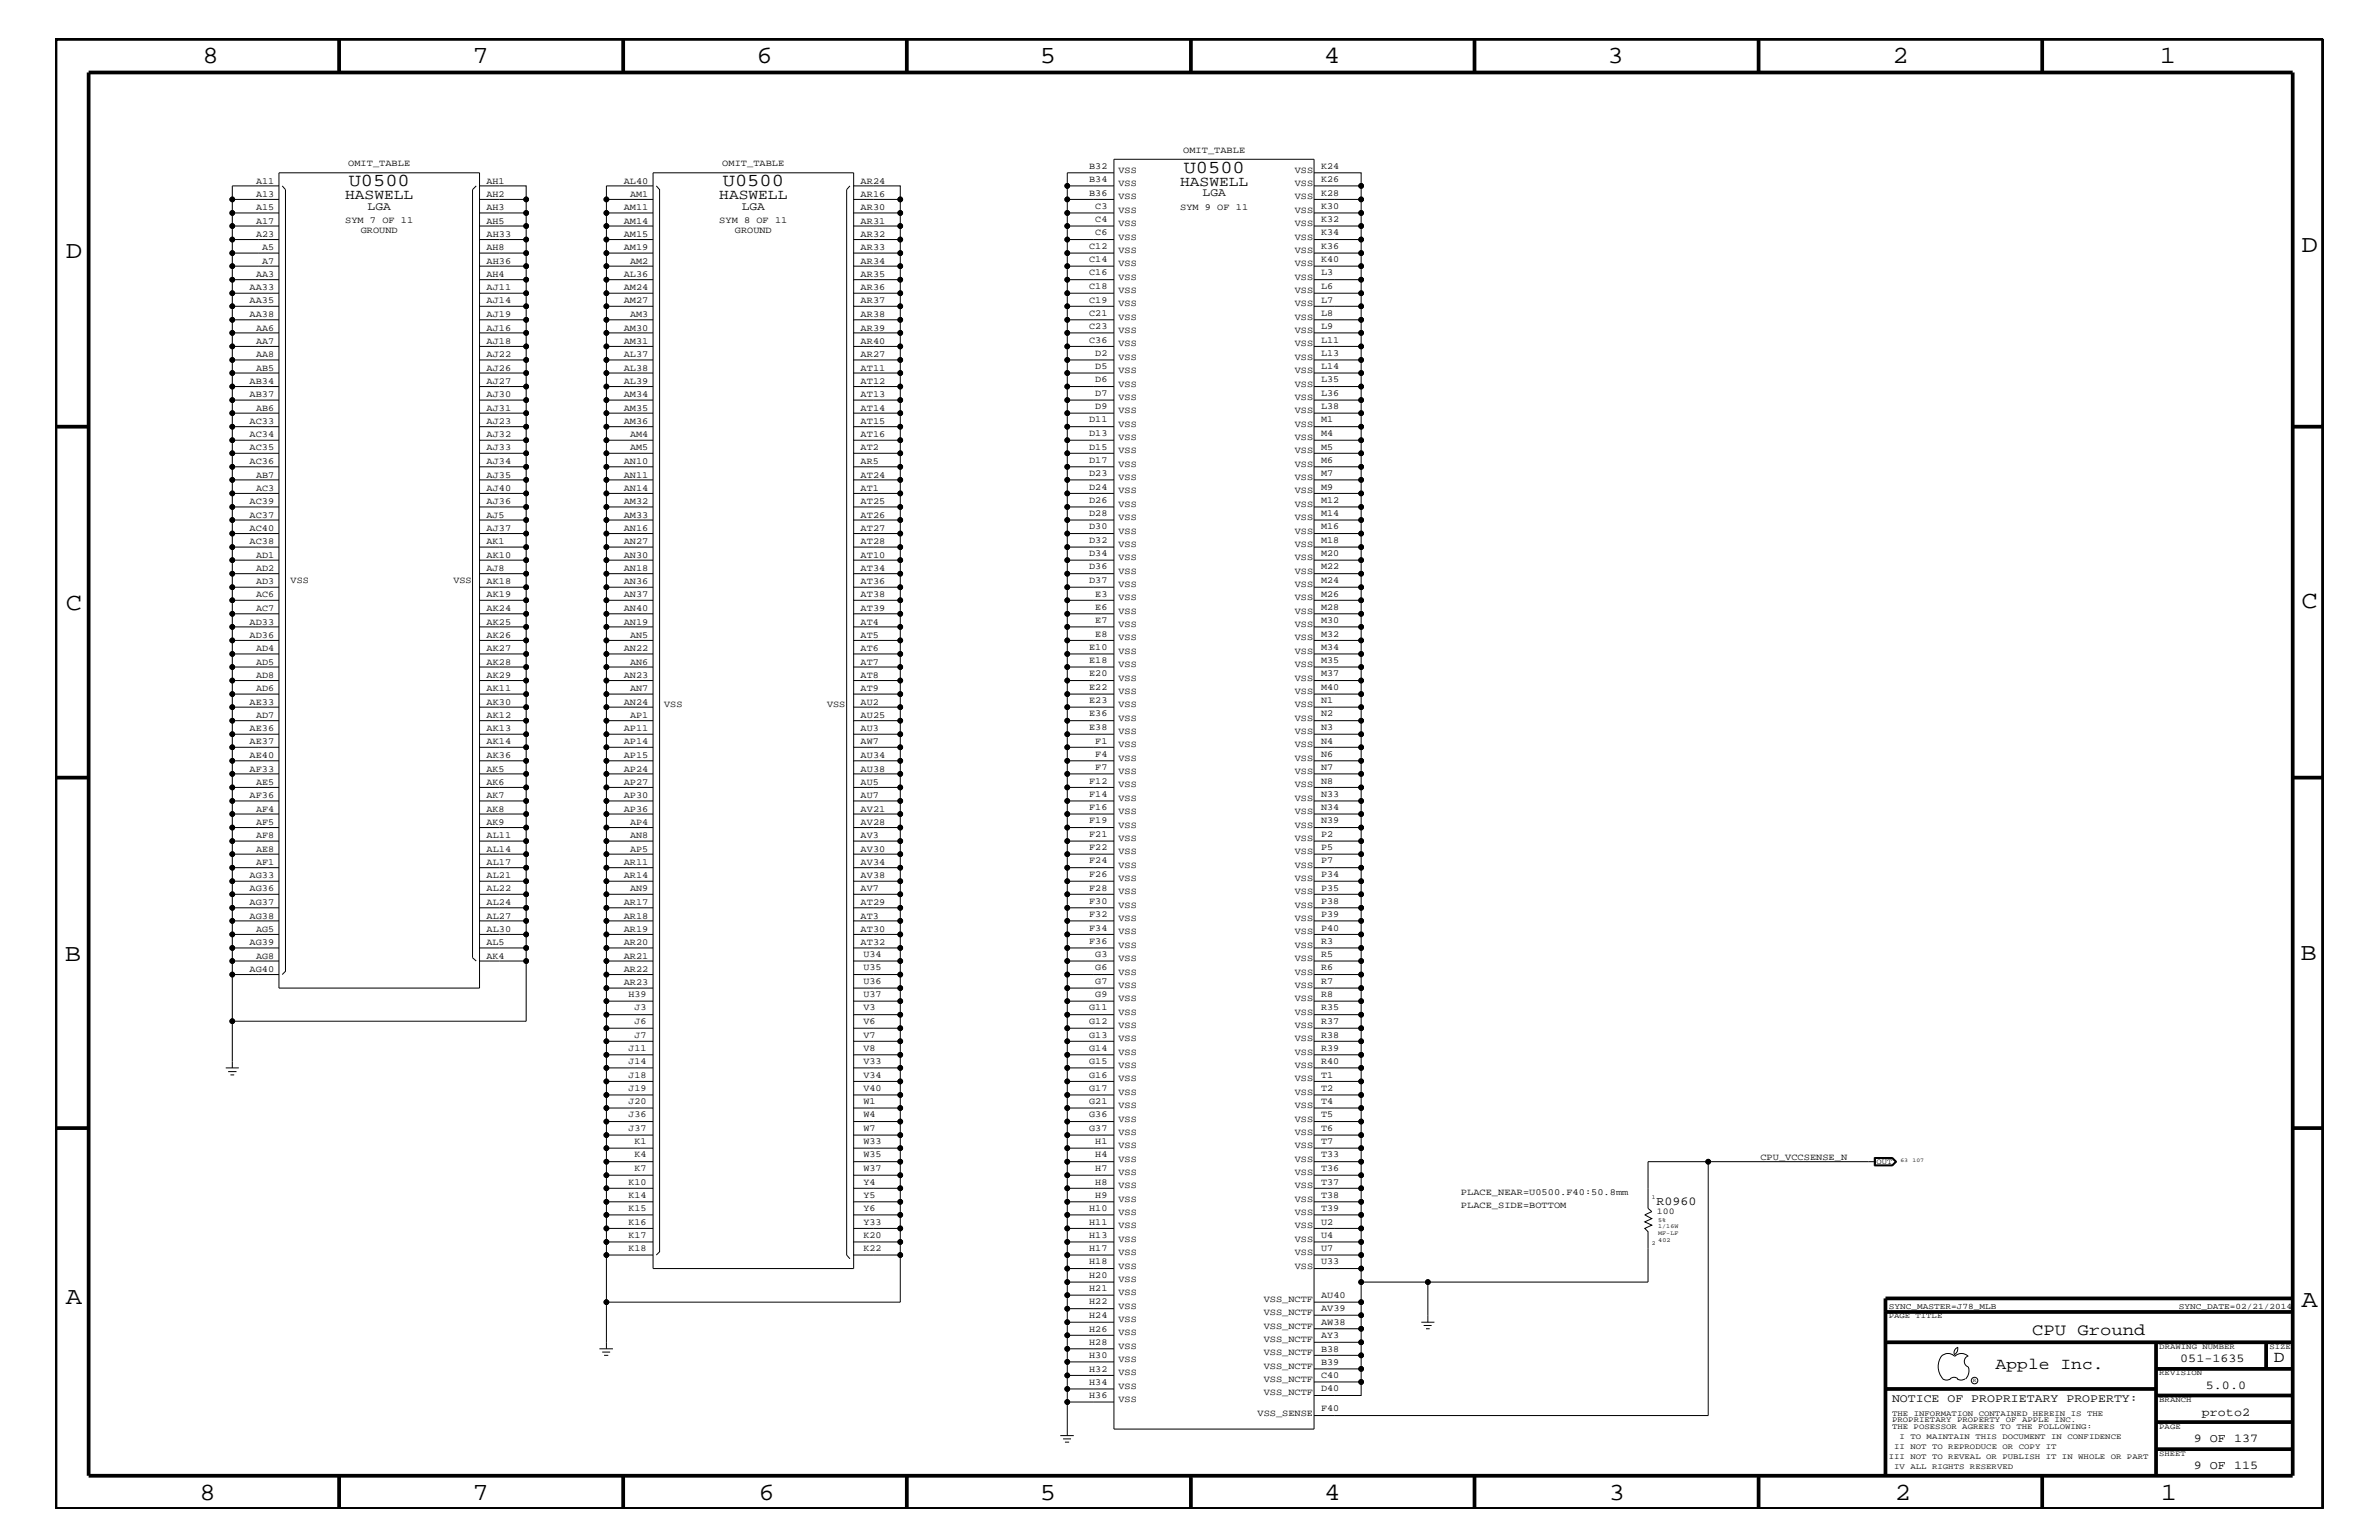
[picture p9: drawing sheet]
<svg xmlns="http://www.w3.org/2000/svg" width="432mm" height="279mm" viewBox="0 0 432 279" stroke-linecap="round" stroke-linejoin="round" font-family="sans-serif">
<defs><g id="words">
<g font-size="4.5">
<text x="36.7" y="11.5">8</text>
<text x="85.8" y="11.5">7</text>
<text x="137.3" y="11.5">6</text>
<text x="188.7" y="11.5">5</text>
<text x="240.3" y="11.5">4</text>
<text x="291.8" y="11.5">3</text>
<text x="343.5" y="11.5">2</text>
<text x="392" y="11.5">1</text>
<text x="11.9" y="46.8">D</text>
<text x="417.7" y="45.7">D</text>
<text x="11.9" y="110.6">C</text>
<text x="417.7" y="110.3">C</text>
<text x="11.8" y="174.3">B</text>
<text x="417.6" y="174.2">B</text>
<text x="11.9" y="236.7">A</text>
<text x="417.7" y="237.1">A</text>
<text x="36.2" y="272.1">8</text>
<text x="85.8" y="272.1">7</text>
<text x="137.7" y="272.1">6</text>
<text x="188.7" y="272.1">5</text>
<text x="240.4" y="272.1">4</text>
<text x="292" y="272.1">3</text>
<text x="343.9" y="272.1">2</text>
<text x="392.2" y="272.1">1</text>
</g>
<g font-size="3.3">
<text x="63.3" y="33.7">U0500</text>
<text x="131.2" y="33.7">U0500</text>
<text x="214.8" y="31.4">U0500</text>
</g>
<g font-size="3">
<text x="368.9" y="242.3">CPU Ground</text>
<text x="362.2" y="248.4">Apple Inc.</text>
<text x="412.7" y="247.1">D</text>
</g>
<g font-size="2.6">
<text x="214.2" y="33.7">HASWELL</text>
<text x="62.7" y="36.2">HASWELL</text>
<text x="130.6" y="36.2">HASWELL</text>
</g>
<g font-size="2.2">
<text x="300.7" y="218.6">R0960</text>
<text x="395.7" y="247.1">051-1635</text>
<text x="400.4" y="252">5.0.0</text>
<text x="399.7" y="256.8">proto2</text>
<text x="398.2" y="261.6">9 OF 137</text>
<text x="398.2" y="266.6">9 OF 115</text>
</g>
<g font-size="2.1">
<text x="218.3" y="35.6">LGA</text>
<text x="66.7" y="38">LGA</text>
<text x="134.6" y="38">LGA</text>
<text x="343.4" y="254.4">NOTICE OF PROPRIETARY PROPERTY:</text>
</g>
<g font-size="1.7">
<text x="214.8" y="27.7">OMIT_TABLE</text>
<text x="46.5" y="33.3">A11</text>
<text x="46.5" y="35.7">A13</text>
<text x="63.2" y="30.2">OMIT_TABLE</text>
<text x="88.3" y="33.3">AH1</text>
<text x="88.3" y="35.7">AH2</text>
<text x="113.2" y="33.3">AL40</text>
<text x="114.4" y="35.7">AM1</text>
<text x="131.1" y="30.2">OMIT_TABLE</text>
<text x="156.2" y="33.3">AR24</text>
<text x="156.2" y="35.7">AR16</text>
<text x="197.7" y="30.6">B32</text>
<text x="197.7" y="33">B34</text>
<text x="197.7" y="35.5">B36</text>
<text x="203" y="31.4">VSS</text>
<text x="203" y="33.7">VSS</text>
<text x="235" y="33.7">VSS</text>
<text x="235" y="31.4">VSS</text>
<text x="239.8" y="33">K26</text>
<text x="239.8" y="35.5">K28</text>
<text x="239.8" y="30.6">K24</text>
<text x="46.5" y="38.1">A15</text>
<text x="46.5" y="40.6">A17</text>
<text x="62.7" y="40.4">SYM 7 OF 11</text>
<text x="88.3" y="40.6">AH5</text>
<text x="88.3" y="38.1">AH3</text>
<text x="113.2" y="40.6">AM14</text>
<text x="113.2" y="38.1">AM11</text>
<text x="130.6" y="40.4">SYM 8 OF 11</text>
<text x="156.2" y="40.6">AR31</text>
<text x="156.2" y="38.1">AR30</text>
<text x="198.8" y="37.9">C3</text>
<text x="198.8" y="40.3">C4</text>
<text x="203" y="36.2">VSS</text>
<text x="203" y="38.6">VSS</text>
<text x="203" y="41">VSS</text>
<text x="214.2" y="38">SYM 9 OF 11</text>
<text x="235" y="36.2">VSS</text>
<text x="235" y="41">VSS</text>
<text x="235" y="38.6">VSS</text>
<text x="239.8" y="40.3">K32</text>
<text x="239.8" y="37.9">K30</text>
<text x="46.5" y="43">A23</text>
<text x="47.6" y="45.4">A5</text>
<text x="47.6" y="47.9">A7</text>
<text x="65.5" y="42.3">GROUND</text>
<text x="88.3" y="43">AH33</text>
<text x="88.3" y="47.9">AH36</text>
<text x="88.3" y="45.4">AH8</text>
<text x="113.2" y="45.4">AM19</text>
<text x="113.2" y="43">AM15</text>
<text x="114.4" y="47.9">AM2</text>
<text x="133.4" y="42.3">GROUND</text>
<text x="156.2" y="47.9">AR34</text>
<text x="156.2" y="45.4">AR33</text>
<text x="156.2" y="43">AR32</text>
<text x="197.7" y="45.2">C12</text>
<text x="197.7" y="47.6">C14</text>
<text x="198.8" y="42.7">C6</text>
<text x="203" y="43.5">VSS</text>
<text x="203" y="45.9">VSS</text>
<text x="235" y="45.9">VSS</text>
<text x="235" y="43.5">VSS</text>
<text x="239.8" y="47.6">K40</text>
<text x="239.8" y="45.2">K36</text>
<text x="239.8" y="42.7">K34</text>
<text x="45.3" y="52.7">AA33</text>
<text x="46.5" y="50.2">AA3</text>
<text x="88.3" y="50.2">AH4</text>
<text x="88.3" y="52.7">AJ11</text>
<text x="113.2" y="52.7">AM24</text>
<text x="113.2" y="50.2">AL36</text>
<text x="156.2" y="52.7">AR36</text>
<text x="156.2" y="50.2">AR35</text>
<text x="197.7" y="50">C16</text>
<text x="197.7" y="52.4">C18</text>
<text x="203" y="48.3">VSS</text>
<text x="203" y="50.7">VSS</text>
<text x="203" y="53.2">VSS</text>
<text x="235" y="53.2">VSS</text>
<text x="235" y="50.7">VSS</text>
<text x="235" y="48.3">VSS</text>
<text x="239.8" y="52.4">L6</text>
<text x="239.8" y="50">L3</text>
<text x="45.3" y="55.1">AA35</text>
<text x="45.3" y="57.5">AA38</text>
<text x="46.5" y="60">AA6</text>
<text x="88.3" y="55.1">AJ14</text>
<text x="88.3" y="60">AJ16</text>
<text x="88.3" y="57.5">AJ19</text>
<text x="113.2" y="60">AM30</text>
<text x="113.2" y="55.1">AM27</text>
<text x="114.4" y="57.5">AM3</text>
<text x="156.2" y="60">AR39</text>
<text x="156.2" y="57.5">AR38</text>
<text x="156.2" y="55.1">AR37</text>
<text x="197.7" y="59.7">C23</text>
<text x="197.7" y="54.9">C19</text>
<text x="197.7" y="57.3">C21</text>
<text x="203" y="55.6">VSS</text>
<text x="203" y="58">VSS</text>
<text x="235" y="55.6">VSS</text>
<text x="235" y="58">VSS</text>
<text x="239.8" y="54.9">L7</text>
<text x="239.8" y="57.3">L8</text>
<text x="239.8" y="59.7">L9</text>
<text x="46.5" y="62.3">AA7</text>
<text x="46.5" y="64.8">AA8</text>
<text x="88.3" y="62.3">AJ18</text>
<text x="88.3" y="64.8">AJ22</text>
<text x="113.2" y="62.3">AM31</text>
<text x="113.2" y="64.8">AL37</text>
<text x="156.2" y="62.3">AR40</text>
<text x="156.2" y="64.8">AR27</text>
<text x="197.7" y="62.2">C36</text>
<text x="198.8" y="64.5">D2</text>
<text x="203" y="60.4">VSS</text>
<text x="203" y="62.9">VSS</text>
<text x="203" y="65.3">VSS</text>
<text x="235" y="60.4">VSS</text>
<text x="235" y="65.3">VSS</text>
<text x="235" y="62.9">VSS</text>
<text x="239.8" y="64.5">L13</text>
<text x="239.8" y="62.2">L11</text>
<text x="45.3" y="69.6">AB34</text>
<text x="46.5" y="67.3">AB5</text>
<text x="88.3" y="67.3">AJ26</text>
<text x="88.3" y="69.6">AJ27</text>
<text x="113.2" y="69.6">AL39</text>
<text x="113.2" y="67.3">AL38</text>
<text x="156.2" y="69.6">AT12</text>
<text x="156.2" y="67.3">AT11</text>
<text x="198.8" y="67">D5</text>
<text x="198.8" y="69.4">D6</text>
<text x="198.8" y="71.8">D7</text>
<text x="203" y="67.7">VSS</text>
<text x="203" y="70.1">VSS</text>
<text x="235" y="70.1">VSS</text>
<text x="235" y="67.7">VSS</text>
<text x="239.8" y="71.8">L36</text>
<text x="239.8" y="69.4">L35</text>
<text x="239.8" y="67">L14</text>
<text x="45.3" y="72.1">AB37</text>
<text x="45.3" y="76.9">AC33</text>
<text x="46.5" y="74.5">AB6</text>
<text x="88.3" y="76.9">AJ23</text>
<text x="88.3" y="72.1">AJ30</text>
<text x="88.3" y="74.5">AJ31</text>
<text x="113.2" y="76.9">AM36</text>
<text x="113.2" y="74.5">AM35</text>
<text x="113.2" y="72.1">AM34</text>
<text x="156.2" y="76.9">AT15</text>
<text x="156.2" y="74.5">AT14</text>
<text x="156.2" y="72.1">AT13</text>
<text x="197.7" y="76.7">D11</text>
<text x="198.8" y="74.3">D9</text>
<text x="203" y="72.6">VSS</text>
<text x="203" y="75">VSS</text>
<text x="203" y="77.4">VSS</text>
<text x="235" y="77.4">VSS</text>
<text x="235" y="75">VSS</text>
<text x="235" y="72.6">VSS</text>
<text x="239.8" y="76.7">M1</text>
<text x="239.8" y="74.3">L38</text>
<text x="45.3" y="79.4">AC34</text>
<text x="45.3" y="81.7">AC35</text>
<text x="88.3" y="79.4">AJ32</text>
<text x="88.3" y="81.7">AJ33</text>
<text x="114.4" y="81.7">AM5</text>
<text x="114.4" y="79.4">AM4</text>
<text x="156.2" y="81.7">AT2</text>
<text x="156.2" y="79.4">AT16</text>
<text x="197.7" y="79.1">D13</text>
<text x="197.7" y="81.6">D15</text>
<text x="197.7" y="83.9">D17</text>
<text x="203" y="79.9">VSS</text>
<text x="203" y="82.2">VSS</text>
<text x="235" y="79.9">VSS</text>
<text x="235" y="82.2">VSS</text>
<text x="239.8" y="79.1">M4</text>
<text x="239.8" y="81.6">M5</text>
<text x="239.8" y="83.9">M6</text>
<text x="45.3" y="84.2">AC36</text>
<text x="46.5" y="86.6">AB7</text>
<text x="46.5" y="89">AC3</text>
<text x="88.3" y="84.2">AJ34</text>
<text x="88.3" y="86.6">AJ35</text>
<text x="88.3" y="89">AJ40</text>
<text x="113.2" y="89">AN14</text>
<text x="113.2" y="86.6">AN11</text>
<text x="113.2" y="84.2">AN10</text>
<text x="156.2" y="86.6">AT24</text>
<text x="156.2" y="89">AT1</text>
<text x="156.2" y="84.2">AR5</text>
<text x="197.7" y="86.4">D23</text>
<text x="197.7" y="88.8">D24</text>
<text x="203" y="84.7">VSS</text>
<text x="203" y="87.1">VSS</text>
<text x="203" y="89.5">VSS</text>
<text x="235" y="84.7">VSS</text>
<text x="235" y="89.5">VSS</text>
<text x="235" y="87.1">VSS</text>
<text x="239.8" y="88.8">M9</text>
<text x="239.8" y="86.4">M7</text>
<text x="45.3" y="93.9">AC37</text>
<text x="45.3" y="91.5">AC39</text>
<text x="88.3" y="91.5">AJ36</text>
<text x="88.3" y="93.9">AJ5</text>
<text x="113.2" y="93.9">AM33</text>
<text x="113.2" y="91.5">AM32</text>
<text x="156.2" y="93.9">AT26</text>
<text x="156.2" y="91.5">AT25</text>
<text x="197.7" y="93.7">D28</text>
<text x="197.7" y="91.2">D26</text>
<text x="203" y="94.3">VSS</text>
<text x="203" y="92">VSS</text>
<text x="235" y="94.3">VSS</text>
<text x="235" y="92">VSS</text>
<text x="239.8" y="93.7">M14</text>
<text x="239.8" y="91.2">M12</text>
<text x="45.3" y="98.7">AC38</text>
<text x="45.3" y="96.3">AC40</text>
<text x="46.5" y="101.2">AD1</text>
<text x="88.3" y="96.3">AJ37</text>
<text x="88.3" y="98.7">AK1</text>
<text x="88.3" y="101.2">AK10</text>
<text x="113.2" y="101.2">AN30</text>
<text x="113.2" y="98.7">AN27</text>
<text x="113.2" y="96.3">AN16</text>
<text x="156.2" y="98.7">AT28</text>
<text x="156.2" y="96.3">AT27</text>
<text x="156.2" y="101.2">AT10</text>
<text x="197.7" y="96">D30</text>
<text x="197.7" y="98.5">D32</text>
<text x="197.7" y="101">D34</text>
<text x="203" y="96.8">VSS</text>
<text x="203" y="99.3">VSS</text>
<text x="203" y="101.6">VSS</text>
<text x="235" y="101.6">VSS</text>
<text x="235" y="99.3">VSS</text>
<text x="235" y="96.8">VSS</text>
<text x="239.8" y="101">M20</text>
<text x="239.8" y="98.5">M18</text>
<text x="239.8" y="96">M16</text>
<text x="46.5" y="103.6">AD2</text>
<text x="46.5" y="106">AD3</text>
<text x="52.7" y="105.9">VSS</text>
<text x="82.3" y="105.9">VSS</text>
<text x="88.3" y="103.6">AJ8</text>
<text x="88.3" y="106">AK18</text>
<text x="113.2" y="106">AN36</text>
<text x="113.2" y="103.6">AN18</text>
<text x="156.2" y="106">AT36</text>
<text x="156.2" y="103.6">AT34</text>
<text x="197.7" y="105.8">D37</text>
<text x="197.7" y="103.3">D36</text>
<text x="203" y="106.5">VSS</text>
<text x="203" y="104.1">VSS</text>
<text x="235" y="106.5">VSS</text>
<text x="235" y="104.1">VSS</text>
<text x="239.8" y="105.8">M24</text>
<text x="239.8" y="103.3">M22</text>
<text x="45.3" y="113.3">AD33</text>
<text x="46.5" y="108.4">AC6</text>
<text x="46.5" y="110.9">AC7</text>
<text x="88.3" y="108.4">AK19</text>
<text x="88.3" y="110.9">AK24</text>
<text x="88.3" y="113.3">AK25</text>
<text x="113.2" y="110.9">AN40</text>
<text x="113.2" y="108.4">AN37</text>
<text x="113.2" y="113.3">AN19</text>
<text x="156.2" y="108.4">AT38</text>
<text x="156.2" y="113.3">AT4</text>
<text x="156.2" y="110.9">AT39</text>
<text x="198.8" y="108.2">E3</text>
<text x="198.8" y="110.6">E6</text>
<text x="198.8" y="113.1">E7</text>
<text x="203" y="108.9">VSS</text>
<text x="203" y="111.4">VSS</text>
<text x="203" y="113.7">VSS</text>
<text x="235" y="108.9">VSS</text>
<text x="235" y="113.7">VSS</text>
<text x="235" y="111.4">VSS</text>
<text x="239.8" y="108.2">M26</text>
<text x="239.8" y="113.1">M30</text>
<text x="239.8" y="110.6">M28</text>
<text x="45.3" y="115.7">AD36</text>
<text x="46.5" y="118.1">AD4</text>
<text x="88.3" y="115.7">AK26</text>
<text x="88.3" y="118.1">AK27</text>
<text x="113.2" y="118.1">AN22</text>
<text x="114.4" y="115.7">AN5</text>
<text x="156.2" y="118.1">AT6</text>
<text x="156.2" y="115.7">AT5</text>
<text x="197.7" y="117.9">E10</text>
<text x="198.8" y="115.5">E8</text>
<text x="203" y="118.6">VSS</text>
<text x="203" y="116.2">VSS</text>
<text x="235" y="118.6">VSS</text>
<text x="235" y="116.2">VSS</text>
<text x="239.8" y="117.9">M34</text>
<text x="239.8" y="115.5">M32</text>
<text x="46.5" y="120.6">AD5</text>
<text x="46.5" y="125.4">AD6</text>
<text x="46.5" y="123">AD8</text>
<text x="88.3" y="125.4">AK11</text>
<text x="88.3" y="120.6">AK28</text>
<text x="88.3" y="123">AK29</text>
<text x="113.2" y="123">AN23</text>
<text x="114.4" y="125.4">AN7</text>
<text x="114.4" y="120.6">AN6</text>
<text x="156.2" y="125.4">AT9</text>
<text x="156.2" y="123">AT8</text>
<text x="156.2" y="120.6">AT7</text>
<text x="197.7" y="120.3">E18</text>
<text x="197.7" y="122.7">E20</text>
<text x="197.7" y="125.2">E22</text>
<text x="203" y="121">VSS</text>
<text x="203" y="123.5">VSS</text>
<text x="203" y="125.9">VSS</text>
<text x="235" y="125.9">VSS</text>
<text x="235" y="123.5">VSS</text>
<text x="235" y="121">VSS</text>
<text x="239.8" y="125.2">M40</text>
<text x="239.8" y="122.7">M37</text>
<text x="239.8" y="120.3">M35</text>
<text x="45.3" y="127.9">AE33</text>
<text x="46.5" y="130.2">AD7</text>
<text x="88.3" y="130.2">AK12</text>
<text x="88.3" y="127.9">AK30</text>
<text x="113.2" y="127.9">AN24</text>
<text x="114.4" y="130.2">AP1</text>
<text x="120.6" y="128.3">VSS</text>
<text x="150.1" y="128.3">VSS</text>
<text x="156.2" y="130.2">AU25</text>
<text x="156.2" y="127.9">AU2</text>
<text x="197.7" y="130">E36</text>
<text x="197.7" y="127.6">E23</text>
<text x="203" y="130.8">VSS</text>
<text x="203" y="128.3">VSS</text>
<text x="235" y="130.8">VSS</text>
<text x="235" y="128.3">VSS</text>
<text x="239.8" y="130">N2</text>
<text x="239.8" y="127.6">N1</text>
<text x="45.3" y="132.7">AE36</text>
<text x="45.3" y="135.1">AE37</text>
<text x="45.3" y="137.5">AE40</text>
<text x="88.3" y="132.7">AK13</text>
<text x="88.3" y="135.1">AK14</text>
<text x="88.3" y="137.5">AK36</text>
<text x="113.2" y="137.5">AP15</text>
<text x="113.2" y="135.1">AP14</text>
<text x="113.2" y="132.7">AP11</text>
<text x="156.2" y="137.5">AU34</text>
<text x="156.2" y="132.7">AU3</text>
<text x="156.2" y="135.1">AW7</text>
<text x="197.7" y="132.4">E38</text>
<text x="198.8" y="134.9">F1</text>
<text x="198.8" y="137.3">F4</text>
<text x="203" y="133.2">VSS</text>
<text x="203" y="135.6">VSS</text>
<text x="235" y="133.2">VSS</text>
<text x="235" y="135.6">VSS</text>
<text x="239.8" y="132.4">N3</text>
<text x="239.8" y="134.9">N4</text>
<text x="239.8" y="137.3">N6</text>
<text x="45.3" y="140">AF33</text>
<text x="46.5" y="142.4">AE5</text>
<text x="88.3" y="140">AK5</text>
<text x="88.3" y="142.4">AK6</text>
<text x="113.2" y="142.4">AP27</text>
<text x="113.2" y="140">AP24</text>
<text x="156.2" y="142.4">AU5</text>
<text x="156.2" y="140">AU38</text>
<text x="197.7" y="142.2">F12</text>
<text x="198.8" y="139.7">F7</text>
<text x="203" y="142.9">VSS</text>
<text x="203" y="138">VSS</text>
<text x="203" y="140.4">VSS</text>
<text x="235" y="142.9">VSS</text>
<text x="235" y="138">VSS</text>
<text x="235" y="140.4">VSS</text>
<text x="239.8" y="142.2">N8</text>
<text x="239.8" y="139.7">N7</text>
<text x="45.3" y="144.8">AF36</text>
<text x="46.5" y="147.3">AF4</text>
<text x="46.5" y="149.6">AF5</text>
<text x="88.3" y="144.8">AK7</text>
<text x="88.3" y="147.3">AK8</text>
<text x="88.3" y="149.6">AK9</text>
<text x="113.2" y="147.3">AP36</text>
<text x="113.2" y="144.8">AP30</text>
<text x="114.4" y="149.6">AP4</text>
<text x="156.2" y="149.6">AV28</text>
<text x="156.2" y="147.3">AV21</text>
<text x="156.2" y="144.8">AU7</text>
<text x="197.7" y="144.6">F14</text>
<text x="197.7" y="147">F16</text>
<text x="197.7" y="149.4">F19</text>
<text x="203" y="145.3">VSS</text>
<text x="203" y="147.7">VSS</text>
<text x="235" y="147.7">VSS</text>
<text x="235" y="145.3">VSS</text>
<text x="239.8" y="149.4">N39</text>
<text x="239.8" y="147">N34</text>
<text x="239.8" y="144.6">N33</text>
<text x="46.5" y="154.5">AE8</text>
<text x="46.5" y="152.1">AF8</text>
<text x="88.3" y="152.1">AL11</text>
<text x="88.3" y="154.5">AL14</text>
<text x="114.4" y="154.5">AP5</text>
<text x="114.4" y="152.1">AN8</text>
<text x="156.2" y="154.5">AV30</text>
<text x="156.2" y="152.1">AV3</text>
<text x="197.7" y="154.3">F22</text>
<text x="197.7" y="151.8">F21</text>
<text x="203" y="155">VSS</text>
<text x="203" y="150.1">VSS</text>
<text x="203" y="152.6">VSS</text>
<text x="235" y="155">VSS</text>
<text x="235" y="152.6">VSS</text>
<text x="235" y="150.1">VSS</text>
<text x="239.8" y="154.3">P5</text>
<text x="239.8" y="151.8">P2</text>
<text x="45.3" y="159.4">AG33</text>
<text x="45.3" y="161.7">AG36</text>
<text x="46.5" y="156.9">AF1</text>
<text x="88.3" y="156.9">AL17</text>
<text x="88.3" y="159.4">AL21</text>
<text x="88.3" y="161.7">AL22</text>
<text x="113.2" y="159.4">AR14</text>
<text x="113.2" y="156.9">AR11</text>
<text x="114.4" y="161.7">AN9</text>
<text x="156.2" y="159.4">AV38</text>
<text x="156.2" y="156.9">AV34</text>
<text x="156.2" y="161.7">AV7</text>
<text x="197.7" y="156.7">F24</text>
<text x="197.7" y="159.1">F26</text>
<text x="197.7" y="161.6">F28</text>
<text x="203" y="157.4">VSS</text>
<text x="203" y="159.9">VSS</text>
<text x="235" y="157.4">VSS</text>
<text x="235" y="159.9">VSS</text>
<text x="239.8" y="156.7">P7</text>
<text x="239.8" y="159.1">P34</text>
<text x="239.8" y="161.6">P35</text>
<text x="45.3" y="164.2">AG37</text>
<text x="45.3" y="166.7">AG38</text>
<text x="88.3" y="164.2">AL24</text>
<text x="88.3" y="166.7">AL27</text>
<text x="113.2" y="166.7">AR18</text>
<text x="113.2" y="164.2">AR17</text>
<text x="156.2" y="166.7">AT3</text>
<text x="156.2" y="164.2">AT29</text>
<text x="197.7" y="166.4">F32</text>
<text x="197.7" y="163.9">F30</text>
<text x="203" y="167.1">VSS</text>
<text x="203" y="162.2">VSS</text>
<text x="203" y="164.7">VSS</text>
<text x="235" y="167.1">VSS</text>
<text x="235" y="164.7">VSS</text>
<text x="235" y="162.2">VSS</text>
<text x="239.8" y="166.4">P39</text>
<text x="239.8" y="163.9">P38</text>
<text x="45.3" y="171.5">AG39</text>
<text x="46.5" y="169">AG5</text>
<text x="46.5" y="173.9">AG8</text>
<text x="88.3" y="173.9">AK4</text>
<text x="88.3" y="169">AL30</text>
<text x="88.3" y="171.5">AL5</text>
<text x="113.2" y="173.9">AR21</text>
<text x="113.2" y="171.5">AR20</text>
<text x="113.2" y="169">AR19</text>
<text x="156.2" y="171.5">AT32</text>
<text x="156.2" y="169">AT30</text>
<text x="156.7" y="173.7">U34</text>
<text x="197.7" y="168.9">F34</text>
<text x="197.7" y="171.2">F36</text>
<text x="198.8" y="173.7">G3</text>
<text x="203" y="169.5">VSS</text>
<text x="203" y="172">VSS</text>
<text x="235" y="172">VSS</text>
<text x="235" y="169.5">VSS</text>
<text x="239.8" y="173.7">R5</text>
<text x="239.8" y="171.2">R3</text>
<text x="239.8" y="168.9">P40</text>
<text x="45.3" y="176.3">AG40</text>
<text x="113.2" y="178.8">AR23</text>
<text x="113.2" y="176.3">AR22</text>
<text x="156.7" y="178.5">U36</text>
<text x="156.7" y="176.1">U35</text>
<text x="198.8" y="178.5">G7</text>
<text x="198.8" y="176.1">G6</text>
<text x="203" y="179.3">VSS</text>
<text x="203" y="174.4">VSS</text>
<text x="203" y="176.8">VSS</text>
<text x="235" y="179.3">VSS</text>
<text x="235" y="176.8">VSS</text>
<text x="235" y="174.4">VSS</text>
<text x="239.8" y="178.5">R7</text>
<text x="239.8" y="176.1">R6</text>
<text x="114" y="181">H39</text>
<text x="115.1" y="185.8">J6</text>
<text x="115.1" y="183.3">J3</text>
<text x="156.7" y="185.8">V6</text>
<text x="156.7" y="183.3">V3</text>
<text x="156.7" y="181">U37</text>
<text x="197.7" y="183.3">G11</text>
<text x="197.7" y="185.8">G12</text>
<text x="198.8" y="181">G9</text>
<text x="203" y="181.6">VSS</text>
<text x="203" y="184.1">VSS</text>
<text x="235" y="181.6">VSS</text>
<text x="235" y="184.1">VSS</text>
<text x="239.8" y="181">R8</text>
<text x="239.8" y="183.3">R35</text>
<text x="239.8" y="185.8">R37</text>
<text x="114" y="190.6">J11</text>
<text x="115.1" y="188.2">J7</text>
<text x="156.7" y="190.6">V8</text>
<text x="156.7" y="188.2">V7</text>
<text x="197.7" y="190.6">G14</text>
<text x="197.7" y="188.2">G13</text>
<text x="203" y="191.4">VSS</text>
<text x="203" y="186.5">VSS</text>
<text x="203" y="188.9">VSS</text>
<text x="235" y="191.4">VSS</text>
<text x="235" y="186.5">VSS</text>
<text x="235" y="188.9">VSS</text>
<text x="239.8" y="190.6">R39</text>
<text x="239.8" y="188.2">R38</text>
<text x="114" y="197.9">J19</text>
<text x="114" y="195.5">J18</text>
<text x="114" y="193.1">J14</text>
<text x="156.7" y="197.9">V40</text>
<text x="156.7" y="193.1">V33</text>
<text x="156.7" y="195.5">V34</text>
<text x="197.7" y="193.1">G15</text>
<text x="197.7" y="195.5">G16</text>
<text x="197.7" y="197.9">G17</text>
<text x="203" y="193.7">VSS</text>
<text x="203" y="196.2">VSS</text>
<text x="235" y="196.2">VSS</text>
<text x="235" y="193.7">VSS</text>
<text x="239.8" y="197.9">T2</text>
<text x="239.8" y="195.5">T1</text>
<text x="239.8" y="193.1">R40</text>
<text x="114" y="200.3">J20</text>
<text x="114" y="202.7">J36</text>
<text x="156.7" y="202.7">W4</text>
<text x="156.7" y="200.3">W1</text>
<text x="197.7" y="202.7">G36</text>
<text x="197.7" y="200.3">G21</text>
<text x="203" y="203.5">VSS</text>
<text x="203" y="201">VSS</text>
<text x="203" y="198.7">VSS</text>
<text x="235" y="203.5">VSS</text>
<text x="235" y="201">VSS</text>
<text x="235" y="198.7">VSS</text>
<text x="239.8" y="202.7">T5</text>
<text x="239.8" y="200.3">T4</text>
<text x="114" y="205.2">J37</text>
<text x="115.1" y="207.6">K1</text>
<text x="156.7" y="207.6">W33</text>
<text x="156.7" y="205.2">W7</text>
<text x="197.7" y="205.2">G37</text>
<text x="198.8" y="207.6">H1</text>
<text x="203" y="205.9">VSS</text>
<text x="203" y="208.3">VSS</text>
<text x="235" y="205.9">VSS</text>
<text x="235" y="208.3">VSS</text>
<text x="239.8" y="205.2">T6</text>
<text x="239.8" y="207.6">T7</text>
<text x="114" y="214.9">K10</text>
<text x="115.1" y="212.5">K7</text>
<text x="115.1" y="210">K4</text>
<text x="156.7" y="214.9">Y4</text>
<text x="156.7" y="212.5">W37</text>
<text x="156.7" y="210">W35</text>
<text x="198.8" y="214.9">H8</text>
<text x="198.8" y="210">H4</text>
<text x="198.8" y="212.5">H7</text>
<text x="203" y="215.6">VSS</text>
<text x="203" y="210.8">VSS</text>
<text x="203" y="213.2">VSS</text>
<text x="235" y="215.6">VSS</text>
<text x="235" y="213.2">VSS</text>
<text x="235" y="210.8">VSS</text>
<text x="239.8" y="214.9">T37</text>
<text x="239.8" y="212.5">T36</text>
<text x="239.8" y="210">T33</text>
<text x="319.5" y="210.5">CPU_VCCSENSE_N</text>
<text x="114" y="219.7">K15</text>
<text x="114" y="217.3">K14</text>
<text x="156.7" y="219.7">Y6</text>
<text x="156.7" y="217.3">Y5</text>
<text x="197.7" y="219.7">H10</text>
<text x="198.8" y="217.3">H9</text>
<text x="203" y="218">VSS</text>
<text x="203" y="220.4">VSS</text>
<text x="235" y="220.4">VSS</text>
<text x="235" y="218">VSS</text>
<text x="239.8" y="219.7">T39</text>
<text x="239.8" y="217.3">T38</text>
<text x="265.2" y="219.2">PLACE_SIDE=BOTTOM</text>
<text x="265.2" y="216.9">PLACE_NEAR=U0500.F40:50.8mm</text>
<text x="114" y="222.2">K16</text>
<text x="114" y="227">K18</text>
<text x="114" y="224.6">K17</text>
<text x="156.7" y="227">K22</text>
<text x="156.7" y="224.6">K20</text>
<text x="156.7" y="222.2">Y33</text>
<text x="197.7" y="227">H17</text>
<text x="197.7" y="224.6">H13</text>
<text x="197.7" y="222.2">H11</text>
<text x="203" y="227.7">VSS</text>
<text x="203" y="225.3">VSS</text>
<text x="203" y="222.9">VSS</text>
<text x="235" y="227.7">VSS</text>
<text x="235" y="225.3">VSS</text>
<text x="235" y="222.9">VSS</text>
<text x="239.8" y="227">U7</text>
<text x="239.8" y="224.6">U4</text>
<text x="239.8" y="222.2">U2</text>
<text x="197.7" y="231.8">H20</text>
<text x="197.7" y="229.4">H18</text>
<text x="203" y="232.6">VSS</text>
<text x="203" y="230.2">VSS</text>
<text x="235" y="230.2">VSS</text>
<text x="239.8" y="229.4">U33</text>
<text x="197.7" y="234.3">H21</text>
<text x="197.7" y="236.7">H22</text>
<text x="197.7" y="239.1">H24</text>
<text x="203" y="235">VSS</text>
<text x="203" y="237.4">VSS</text>
<text x="203" y="239.9">VSS</text>
<text x="229.4" y="236.2">VSS_NCTF</text>
<text x="229.4" y="238.6">VSS_NCTF</text>
<text x="239.8" y="235.5">AU40</text>
<text x="239.8" y="237.9">AV39</text>
<text x="197.7" y="241.6">H26</text>
<text x="197.7" y="244">H28</text>
<text x="203" y="242.3">VSS</text>
<text x="203" y="244.7">VSS</text>
<text x="229.4" y="241.1">VSS_NCTF</text>
<text x="229.4" y="243.5">VSS_NCTF</text>
<text x="229.4" y="245.9">VSS_NCTF</text>
<text x="239.8" y="240.3">AW38</text>
<text x="239.8" y="242.8">AY3</text>
<text x="239.8" y="245.2">B38</text>
<text x="197.7" y="246.4">H30</text>
<text x="197.7" y="248.9">H32</text>
<text x="197.7" y="251.2">H34</text>
<text x="203" y="247.1">VSS</text>
<text x="203" y="249.5">VSS</text>
<text x="203" y="252">VSS</text>
<text x="229.4" y="248.4">VSS_NCTF</text>
<text x="229.4" y="250.7">VSS_NCTF</text>
<text x="239.8" y="247.6">B39</text>
<text x="239.8" y="250">C40</text>
<text x="197.7" y="253.7">H36</text>
<text x="203" y="254.4">VSS</text>
<text x="228.3" y="256.8">VSS_SENSE</text>
<text x="229.4" y="253.2">VSS_NCTF</text>
<text x="239.8" y="252.4">D40</text>
<text x="239.8" y="256.1">F40</text>
</g>
<text font-size="1.6" x="300.7" y="220.3">100</text>
<g font-size="1.5">
<text x="342.8" y="237.4">SYNC_MASTER=J78_MLB</text>
<text x="395.5" y="237.4">SYNC_DATE=02/21/2014</text>
</g>
<g font-size="1.4">
<text x="340.6" y="211.1">OUT</text>
<text x="342.8" y="239.2">PAGE TITLE</text>
<text x="391.9" y="244.7">DRAWING NUMBER</text>
<text x="411.9" y="244.7">SIZE</text>
<text x="391.9" y="249.5">REVISION</text>
<text x="343.4" y="256.8">THE INFORMATION CONTAINED HEREIN IS THE</text>
<text x="391.9" y="254.4">BRANCH</text>
<text x="343.4" y="258">PROPRIETARY PROPERTY OF APPLE INC.</text>
<text x="343.4" y="259.3">THE POSESSOR AGREES TO THE FOLLOWING:</text>
<text x="343.8" y="262.9">II NOT TO REPRODUCE OR COPY IT</text>
<text x="344.8" y="261.1">I TO MAINTAIN THIS DOCUMENT IN CONFIDENCE</text>
<text x="391.9" y="259.3">PAGE</text>
<text x="342.8" y="264.7">III NOT TO REVEAL OR PUBLISH IT IN WHOLE OR PART</text>
<text x="343.8" y="266.6">IV ALL RIGHTS RESERVED</text>
<text x="391.9" y="264.1">SHEET</text>
</g>
<g font-size="1.1">
<text x="299.8" y="217.5">1</text>
<text x="301" y="221.7">5%</text>
<text x="299.8" y="225.9">2</text>
<text x="301" y="225.3">402</text>
<text x="301" y="224.1">MF-LF</text>
<text x="301" y="222.9">1/16W</text>
</g>
<g font-size="1">
<text x="344.9" y="210.8">63</text>
<text x="347.1" y="210.8">107</text>
<text x="358.1" y="250.7">R</text>
</g>
</g></defs>
<g fill="none" stroke="#000" stroke-width=".18">
<path d="M50.6 38.6h-8.4v2.4M50.6 36.2h-8.4v2.4M50.6 33.7h-8.4v2.5M50.6 31.4h36.4v147.9h-36.4zM51.2 33.7l.6 .7v141.8l-.6 .6M86.4 33.7l-.6 .7v139.4l.6 .6M87 38.6h8.5v2.4M87 36.2h8.5v2.4M87 33.7h8.5v2.5M118.5 38.6h-8.4v2.4h8.4M118.5 36.2h-8.4v2.4M118.5 31.4h36.4v198.8h-36.4z"/>
<path d="M118.5 33.7h-8.4v2.5M119.1 33.7l.6 .7v192.7l-.6 .6M154.3 33.7l-.6 .7v193.3l.6 .7M154.9 38.6h8.5v2.4M154.9 36.2h8.5v2.4M154.9 33.7h8.5v2.5M202.2 38.6h-8.5v2.4h8.5M202.2 36.2h-8.5v2.4M202.2 33.7h-8.5v2.5M202.2 31.4h-8.5v2.3M202.2 28.9h36.3v230.4h-36.3zM238.5 38.6h8.6v2.4"/>
<path d="M238.5 36.2h8.6v2.4M238.5 33.7h8.6v2.5M238.5 31.4h8.6v2.3M42.2 43.5v2.4M42.2 53.2v2.4M50.6 58h-8.4v2.4M50.6 55.6h-8.4v2.4M50.6 50.7h-8.4v2.5h8.4M50.6 48.3h-8.4v2.4M50.6 45.9h-8.4v2.4M50.6 41h-8.4v2.5h8.4M87 58h8.5v2.4"/>
<path d="M87 55.6h8.5v2.4M87 53.2h8.5v2.4M87 50.7h8.5v2.5M87 48.3h8.5v2.4M87 45.9h8.5v2.4M87 43.5h8.5v2.4M87 41h8.5v2.5M110.1 43.5h8.4M110.1 53.2h8.4M110.1 41v4.9M110.1 50.7v4.9M118.5 58h-8.4v2.4"/>
<path d="M118.5 55.6h-8.4v2.4M118.5 48.3h-8.4v2.4h8.4M118.5 45.9h-8.4v2.4M154.9 58h8.5v2.4M154.9 55.6h8.5v2.4M154.9 53.2h8.5v2.4M154.9 50.7h8.5v2.5M154.9 48.3h8.5v2.4M154.9 45.9h8.5v2.4M154.9 43.5h8.5v2.4M154.9 41h8.5v2.5M193.7 41v2.5"/>
<path d="M193.7 50.7v2.5M202.2 58h-8.5v2.4h8.5M202.2 55.6h-8.5v2.4M202.2 53.2h-8.5v2.4M202.2 48.3h-8.5v2.4h8.5M202.2 45.9h-8.5v2.4M202.2 43.5h-8.5v2.4M238.5 58h8.6v2.4M238.5 55.6h8.6v2.4M238.5 53.2h8.6v2.4M238.5 50.7h8.6v2.5M238.5 48.3h8.6v2.4"/>
<path d="M238.5 45.9h8.6v2.4M238.5 43.5h8.6v2.4M238.5 41h8.6v2.5M42.2 62.9v2.4M42.2 72.6v2.4M50.6 79.9h-8.4v2.3h8.4M50.6 77.4h-8.4v2.5M50.6 75h-8.4v2.4M50.6 70.1h-8.4v2.5h8.4M50.6 67.7h-8.4v2.4M50.6 65.3h-8.4v2.4M50.6 60.4h-8.4v2.5h8.4"/>
<path d="M87 79.9h8.5v2.3M87 77.4h8.5v2.5M87 75h8.5v2.4M87 72.6h8.5v2.4M87 70.1h8.5v2.5M87 67.7h8.5v2.4M87 65.3h8.5v2.4M87 62.9h8.5v2.4M87 60.4h8.5v2.5M110.1 62.9h8.4M110.1 72.6h8.4M110.1 62.9v2.4"/>
<path d="M110.1 70.1v4.9M110.1 79.9v4.8M118.5 77.4h-8.4v2.5h8.4M118.5 75h-8.4v2.4M118.5 67.7h-8.4v2.4h8.4M118.5 65.3h-8.4v2.4M118.5 60.4h-8.4v2.5M154.9 79.9h8.5v2.3M154.9 77.4h8.5v2.5M154.9 75h8.5v2.4M154.9 72.6h8.5v2.4M154.9 70.1h8.5v2.5"/>
<path d="M154.9 67.7h8.5v2.4M154.9 65.3h8.5v2.4M154.9 62.9h8.5v2.4M154.9 60.4h8.5v2.5M193.7 60.4v2.5M193.7 70.1v2.5M193.7 79.9v2.3M202.2 77.4h-8.5v2.5h8.5M202.2 75h-8.5v2.4M202.2 72.6h-8.5v2.4M202.2 67.7h-8.5v2.4h8.5M202.2 65.3h-8.5v2.4"/>
<path d="M202.2 62.9h-8.5v2.4M238.5 79.9h8.6v2.3M238.5 77.4h8.6v2.5M238.5 75h8.6v2.4M238.5 72.6h8.6v2.4M238.5 70.1h8.6v2.5M238.5 67.7h8.6v2.4M238.5 65.3h8.6v2.4M238.5 62.9h8.6v2.4M238.5 60.4h8.6v2.5M42.2 82.2v2.5M42.2 92v2.3"/>
<path d="M42.2 99.3v2.3M42.2 99.3h8.4M50.6 96.8h-8.4v2.5M50.6 94.3h-8.4v2.5M50.6 89.5h-8.4v2.5h8.4M50.6 87.1h-8.4v2.4M50.6 84.7h-8.4v2.4M87 99.3h8.5v2.3M87 96.8h8.5v2.5M87 94.3h8.5v2.5M87 92h8.5v2.3M87 89.5h8.5v2.5"/>
<path d="M87 87.1h8.5v2.4M87 84.7h8.5v2.4M87 82.2h8.5v2.5M110.1 82.2h8.4M110.1 92h8.4M110.1 92v2.3M110.1 99.3v2.3M118.5 96.8h-8.4v2.5h8.4M118.5 94.3h-8.4v2.5M118.5 89.5h-8.4v2.5M118.5 87.1h-8.4v2.4M118.5 84.7h-8.4v2.4"/>
<path d="M154.9 99.3h8.5v2.3M154.9 96.8h8.5v2.5M154.9 94.3h8.5v2.5M154.9 92h8.5v2.3M154.9 89.5h8.5v2.5M154.9 87.1h8.5v2.4M154.9 84.7h8.5v2.4M154.9 82.2h8.5v2.5M193.7 89.5v2.5M193.7 96.8v2.5M202.2 99.3h-8.5v2.3M202.2 94.3h-8.5v2.5h8.5"/>
<path d="M202.2 92h-8.5v2.3M202.2 87.1h-8.5v2.4h8.5M202.2 84.7h-8.5v2.4M202.2 82.2h-8.5v2.5M238.5 99.3h8.6v2.3M238.5 96.8h8.6v2.5M238.5 94.3h8.6v2.5M238.5 92h8.6v2.3M238.5 89.5h8.6v2.5M238.5 87.1h8.6v2.4M238.5 84.7h8.6v2.4M238.5 82.2h8.6v2.5"/>
<path d="M42.2 106.5v4.9M42.2 116.2v4.8M42.2 108.9h8.4M42.2 118.6h8.4M50.6 113.7h-8.4v2.5h8.4M50.6 111.4h-8.4v2.3M50.6 104.1h-8.4v2.4h8.4M50.6 101.6h-8.4v2.5M87 118.6h8.5v2.4M87 116.2h8.5v2.4M87 113.7h8.5v2.5M87 111.4h8.5v2.3"/>
<path d="M87 108.9h8.5v2.5M87 106.5h8.5v2.4M87 104.1h8.5v2.4M87 101.6h8.5v2.5M110.1 108.9v2.5M110.1 118.6v2.4M118.5 116.2h-8.4v2.4h8.4M118.5 113.7h-8.4v2.5M118.5 111.4h-8.4v2.3M118.5 106.5h-8.4v2.4h8.4M118.5 104.1h-8.4v2.4M118.5 101.6h-8.4v2.5"/>
<path d="M154.9 118.6h8.5v2.4M154.9 116.2h8.5v2.4M154.9 113.7h8.5v2.5M154.9 111.4h8.5v2.3M154.9 108.9h8.5v2.5M154.9 106.5h8.5v2.4M154.9 104.1h8.5v2.4M154.9 101.6h8.5v2.5M193.7 106.5v2.4M193.7 116.2v2.4M202.2 118.6h-8.5v2.4M202.2 113.7h-8.5v2.5h8.5"/>
<path d="M202.2 111.4h-8.5v2.3M202.2 108.9h-8.5v2.5M202.2 104.1h-8.5v2.4h8.5M202.2 101.6h-8.5v2.5M238.5 118.6h8.6v2.4M238.5 116.2h8.6v2.4M238.5 113.7h8.6v2.5M238.5 111.4h8.6v2.3M238.5 108.9h8.6v2.5M238.5 106.5h8.6v2.4M238.5 104.1h8.6v2.4M238.5 101.6h8.6v2.5"/>
<path d="M42.2 128.3v2.5M42.2 135.6v4.8M42.2 128.3h8.4M42.2 138h8.4M50.6 133.2h-8.4v2.4h8.4M50.6 130.8h-8.4v2.4M50.6 125.9h-8.4v2.4M50.6 123.5h-8.4v2.4M50.6 121h-8.4v2.5M87 138h8.5v2.4M87 135.6h8.5v2.4M87 133.2h8.5v2.4"/>
<path d="M87 130.8h8.5v2.4M87 128.3h8.5v2.5M87 125.9h8.5v2.4M87 123.5h8.5v2.4M87 121h8.5v2.5M110.1 128.3v2.5M110.1 138v2.4M118.5 135.6h-8.4v2.4h8.4M118.5 133.2h-8.4v2.4M118.5 130.8h-8.4v2.4M118.5 125.9h-8.4v2.4h8.4M118.5 123.5h-8.4v2.4"/>
<path d="M118.5 121h-8.4v2.5M154.9 138h8.5v2.4M154.9 135.6h8.5v2.4M154.9 133.2h8.5v2.4M154.9 130.8h8.5v2.4M154.9 128.3h8.5v2.5M154.9 125.9h8.5v2.4M154.9 123.5h8.5v2.4M154.9 121h8.5v2.5M193.7 125.9v2.4M193.7 135.6v2.4M202.2 138h-8.5v2.4"/>
<path d="M202.2 133.2h-8.5v2.4h8.5M202.2 130.8h-8.5v2.4M202.2 128.3h-8.5v2.5M202.2 123.5h-8.5v2.4h8.5M202.2 121h-8.5v2.5M238.5 138h8.6v2.4M238.5 135.6h8.6v2.4M238.5 133.2h8.6v2.4M238.5 130.8h8.6v2.4M238.5 128.3h8.6v2.5M238.5 125.9h8.6v2.4M238.5 123.5h8.6v2.4"/>
<path d="M238.5 121h8.6v2.5M42.2 145.3v4.8M42.2 157.4v2.5M42.2 157.4h8.4M42.2 147.7h8.4M50.6 159.9h-8.4v2.3M50.6 155h-8.4v2.4M50.6 152.6h-8.4v2.4M50.6 150.1h-8.4v2.5M50.6 142.9h-8.4v2.4h8.4M50.6 140.4h-8.4v2.5M87 159.9h8.5v2.3"/>
<path d="M87 157.4h8.5v2.5M87 155h8.5v2.4M87 152.6h8.5v2.4M87 150.1h8.5v2.5M87 147.7h8.5v2.4M87 145.3h8.5v2.4M87 142.9h8.5v2.4M87 140.4h8.5v2.5M110.1 147.7v2.4M110.1 157.4v2.5M118.5 159.9h-8.4v2.3M118.5 155h-8.4v2.4h8.4"/>
<path d="M118.5 152.6h-8.4v2.4M118.5 150.1h-8.4v2.5M118.5 145.3h-8.4v2.4h8.4M118.5 142.9h-8.4v2.4M118.5 140.4h-8.4v2.5M154.9 159.9h8.5v2.3M154.9 157.4h8.5v2.5M154.9 155h8.5v2.4M154.9 152.6h8.5v2.4M154.9 150.1h8.5v2.5M154.9 147.7h8.5v2.4M154.9 145.3h8.5v2.4"/>
<path d="M154.9 142.9h8.5v2.4M154.9 140.4h8.5v2.5M193.7 145.3v2.4M193.7 155v2.4M202.2 159.9h-8.5v2.3M202.2 157.4h-8.5v2.5M202.2 152.6h-8.5v2.4h8.5M202.2 150.1h-8.5v2.5M202.2 147.7h-8.5v2.4M202.2 142.9h-8.5v2.4h8.5M202.2 140.4h-8.5v2.5M238.5 159.9h8.6v2.3"/>
<path d="M238.5 157.4h8.6v2.5M238.5 155h8.6v2.4M238.5 152.6h8.6v2.4M238.5 150.1h8.6v2.5M238.5 147.7h8.6v2.4M238.5 145.3h8.6v2.4M238.5 142.9h8.6v2.4M238.5 140.4h8.6v2.5M42.2 164.7v4.8M42.2 174.4v19.3M42.2 167.1h8.4M42.2 176.8h8.4"/>
<path d="M50.6 172h-8.4v2.4h8.4M50.6 169.5h-8.4v2.5M50.6 162.2h-8.4v2.5h8.4M87 172h8.5v2.4M87 169.5h8.5v2.5M87 167.1h8.5v2.4M87 164.7h8.5v2.4M87 162.2h8.5v2.5M87 174.4h8.5M95.5 174.4v10.9h-53.3M110.1 174.4h8.4M110.1 167.1v2.4"/>
<path d="M110.1 174.4v2.4M118.5 179.3h-8.4v2.3M118.5 176.8h-8.4v2.5M118.5 172h-8.4v2.4M118.5 169.5h-8.4v2.5M118.5 164.7h-8.4v2.4h8.4M118.5 162.2h-8.4v2.5M154.9 179.3h8.5v2.3M154.9 176.8h8.5v2.5M154.9 174.4h8.5v2.4M154.9 172h8.5v2.4M154.9 169.5h8.5v2.5"/>
<path d="M154.9 167.1h8.5v2.4M154.9 164.7h8.5v2.4M154.9 162.2h8.5v2.5M193.7 164.7v2.4M193.7 172v2.4M202.2 179.3h-8.5v2.3M202.2 176.8h-8.5v2.5M202.2 174.4h-8.5v2.4M202.2 169.5h-8.5v2.5h8.5M202.2 167.1h-8.5v2.4M202.2 162.2h-8.5v2.5h8.5M238.5 179.3h8.6v2.3"/>
<path d="M238.5 176.8h8.6v2.5M238.5 174.4h8.6v2.4M238.5 172h8.6v2.4M238.5 169.5h8.6v2.5M238.5 167.1h8.6v2.4M238.5 164.7h8.6v2.4M238.5 162.2h8.6v2.5M41 193.7h2.3M41.4 194.4h1.5M41.8 195h.7M110.1 186.5v2.4M110.1 196.2v2.5"/>
<path d="M118.5 198.7h-8.4v2.3M118.5 193.7h-8.4v2.5h8.4M118.5 191.4h-8.4v2.3M118.5 188.9h-8.4v2.5M118.5 184.1h-8.4v2.4h8.4M118.5 181.6h-8.4v2.5M154.9 198.7h8.5v2.3M154.9 196.2h8.5v2.5M154.9 193.7h8.5v2.5M154.9 191.4h8.5v2.3M154.9 188.9h8.5v2.5M154.9 186.5h8.5v2.4"/>
<path d="M154.9 184.1h8.5v2.4M154.9 181.6h8.5v2.5M193.7 184.1v2.4M193.7 193.7v2.5M202.2 198.7h-8.5v2.3M202.2 196.2h-8.5v2.5M202.2 191.4h-8.5v2.3h8.5M202.2 188.9h-8.5v2.5M202.2 186.5h-8.5v2.4M202.2 181.6h-8.5v2.5h8.5M238.5 198.7h8.6v2.3M238.5 196.2h8.6v2.5"/>
<path d="M238.5 193.7h8.6v2.5M238.5 191.4h8.6v2.3M238.5 188.9h8.6v2.5M238.5 186.5h8.6v2.4M238.5 184.1h8.6v2.4M238.5 181.6h8.6v2.5M110.1 213.2h8.4M110.1 205.9v2.4M110.1 213.2v2.4M118.5 218h-8.4v2.4M118.5 215.6h-8.4v2.4M118.5 210.8h-8.4v2.4"/>
<path d="M118.5 208.3h-8.4v2.5M118.5 203.5h-8.4v2.4h8.4M118.5 201h-8.4v2.5M154.9 218h8.5v2.4M154.9 215.6h8.5v2.4M154.9 213.2h8.5v2.4M154.9 210.8h8.5v2.4M154.9 208.3h8.5v2.5M154.9 205.9h8.5v2.4M154.9 203.5h8.5v2.4M154.9 201h8.5v2.5M193.7 203.5v2.4"/>
<path d="M193.7 210.8v2.4M202.2 218h-8.5v2.4M202.2 215.6h-8.5v2.4M202.2 213.2h-8.5v2.4M202.2 208.3h-8.5v2.5h8.5M202.2 205.9h-8.5v2.4M202.2 201h-8.5v2.5h8.5M238.5 218h8.6v2.4M238.5 215.6h8.6v2.4M238.5 213.2h8.6v2.4M238.5 210.8h8.6v2.4M238.5 208.3h8.6v2.5"/>
<path d="M238.5 205.9h8.6v2.4M238.5 203.5h8.6v2.4M238.5 201h8.6v2.5M310 210.8v46h-71.5M340.2 210h3.3l.8 .8-.8 .7h-3.3zM340.3 210.1h3.2l.7 .7-.7 .6h-3.2zM340.4 210.8h-41.3v8.4l.7 .6-1.3 .6 1.3 .7-1.3 .6 1.3 .6-1.3 .6 .6 .6v9.1h-52M340.4 210.2h3l.6 .6-.6 .6h-3M340.4 210.1v1.3M343.4 210.1l.7 .7-.7 .6M110.1 227.7h8.4M110.1 225.3v19.4"/>
<path d="M118.5 222.9h-8.4v2.4h8.4M118.5 220.4h-8.4v2.5M154.9 222.9h8.5v2.4h-8.5M154.9 220.4h8.5v2.5M154.9 227.7h8.5M163.4 225.3v10.9h-53.3M193.7 222.9v2.4M193.7 230.2v2.4M193.7 239.9v2.4M202.2 237.4h-8.5v2.5h8.5M202.2 235h-8.5v2.4M202.2 232.6h-8.5v2.4"/>
<path d="M202.2 227.7h-8.5v2.5h8.5M202.2 225.3h-8.5v2.4M202.2 220.4h-8.5v2.5h8.5M238.5 227.7h8.6v2.5h-8.6M238.5 238.6h8.6v2.5h-8.6M238.5 225.3h8.6v2.4M238.5 222.9h8.6v2.4M238.5 220.4h8.6v2.5M247.1 232.6v3.6h-8.6M247.1 230.2v2.4M247.1 236.2v2.4M258 239.9h2.4"/>
<path d="M259.2 232.6v7.3M108.8 244.7h2.5M109.3 245.3h1.4M109.6 245.9h.8M193.7 247.1v2.4M202.2 254.4h-8.5v6.1M202.2 252h-8.5v2.4M202.2 249.5h-8.5v2.5M202.2 244.7h-8.5v2.4h8.5M202.2 242.3h-8.5v2.4M238.5 243.5h8.6v2.4h-8.6M238.5 248.4h8.6v2.3h-8.6"/>
<path d="M247.1 250.7v2.5h-8.6M247.1 241.1v2.4M247.1 245.9v2.5M258.4 240.5h1.4M258.8 241.1h.7M352.3 246.1a1.72 1.72 0 0 1 2.5 0 1.69 1.69 0 0 1 2.4 0M352.4 246a3.2 3.2 0 0 0 .4 4.3l.8 .1 .4-.2M354 250.2l.7-.3 .7 .3M355.2 250.2l.7 .2 .7-.2M355.3 244.4v.3a1.18 1.18 0 0 1-.6 1.1M355.4 244.4a.99 .99 0 0 0-.6 1.4M357.2 246a1.04 1.04 0 0 0-.7 1 1.04 1.04 0 0 0 .7 1"/>
<path d="M357.3 248l.1 .7a2.11 2.11 0 0 1-.6 1.5M192.4 260.5h2.5M193 261.1h1.4M193.3 261.6h.8"/>
<circle cx="42.2" cy="38.6" r=".42"/>
<circle cx="42.2" cy="36.2" r=".42"/>
<circle cx="95.5" cy="38.6" r=".42"/>
<circle cx="95.5" cy="36.2" r=".42"/>
<circle cx="110.1" cy="38.6" r=".42"/>
<circle cx="110.1" cy="36.2" r=".42"/>
<circle cx="163.4" cy="38.6" r=".42"/>
<circle cx="163.4" cy="36.2" r=".42"/>
<circle cx="193.7" cy="38.6" r=".42"/>
<circle cx="193.7" cy="36.2" r=".42"/>
<circle cx="193.7" cy="33.7" r=".42"/>
<circle cx="247.1" cy="38.6" r=".42"/>
<circle cx="247.1" cy="33.7" r=".42"/>
<circle cx="247.1" cy="36.2" r=".42"/>
<circle cx="42.2" cy="48.3" r=".42"/>
<circle cx="42.2" cy="55.6" r=".42"/>
<circle cx="42.2" cy="58" r=".42"/>
<circle cx="42.2" cy="43.5" r=".42"/>
<circle cx="42.2" cy="45.9" r=".42"/>
<circle cx="42.2" cy="50.7" r=".42"/>
<circle cx="42.2" cy="41" r=".42"/>
<circle cx="42.2" cy="53.2" r=".42"/>
<circle cx="95.5" cy="55.6" r=".42"/>
<circle cx="95.5" cy="58" r=".42"/>
<circle cx="95.5" cy="48.3" r=".42"/>
<circle cx="95.5" cy="50.7" r=".42"/>
<circle cx="95.5" cy="53.2" r=".42"/>
<circle cx="95.5" cy="41" r=".42"/>
<circle cx="95.5" cy="43.5" r=".42"/>
<circle cx="95.5" cy="45.9" r=".42"/>
<circle cx="110.1" cy="58" r=".42"/>
<circle cx="110.1" cy="55.6" r=".42"/>
<circle cx="110.1" cy="48.3" r=".42"/>
<circle cx="110.1" cy="53.2" r=".42"/>
<circle cx="110.1" cy="45.9" r=".42"/>
<circle cx="110.1" cy="43.5" r=".42"/>
<circle cx="110.1" cy="50.7" r=".42"/>
<circle cx="110.1" cy="41" r=".42"/>
<circle cx="163.4" cy="55.6" r=".42"/>
<circle cx="163.4" cy="58" r=".42"/>
<circle cx="163.4" cy="48.3" r=".42"/>
<circle cx="163.4" cy="41" r=".42"/>
<circle cx="163.4" cy="43.5" r=".42"/>
<circle cx="163.4" cy="50.7" r=".42"/>
<circle cx="163.4" cy="45.9" r=".42"/>
<circle cx="163.4" cy="53.2" r=".42"/>
<circle cx="193.7" cy="48.3" r=".42"/>
<circle cx="193.7" cy="55.6" r=".42"/>
<circle cx="193.7" cy="58" r=".42"/>
<circle cx="193.7" cy="43.5" r=".42"/>
<circle cx="193.7" cy="53.2" r=".42"/>
<circle cx="193.7" cy="45.9" r=".42"/>
<circle cx="193.7" cy="41" r=".42"/>
<circle cx="193.7" cy="50.7" r=".42"/>
<circle cx="247.1" cy="55.6" r=".42"/>
<circle cx="247.1" cy="48.3" r=".42"/>
<circle cx="247.1" cy="58" r=".42"/>
<circle cx="247.1" cy="45.9" r=".42"/>
<circle cx="247.1" cy="43.5" r=".42"/>
<circle cx="247.1" cy="50.7" r=".42"/>
<circle cx="247.1" cy="41" r=".42"/>
<circle cx="247.1" cy="53.2" r=".42"/>
<circle cx="42.2" cy="65.3" r=".42"/>
<circle cx="42.2" cy="75" r=".42"/>
<circle cx="42.2" cy="62.9" r=".42"/>
<circle cx="42.2" cy="60.4" r=".42"/>
<circle cx="42.2" cy="72.6" r=".42"/>
<circle cx="42.2" cy="67.7" r=".42"/>
<circle cx="42.2" cy="77.4" r=".42"/>
<circle cx="42.2" cy="70.1" r=".42"/>
<circle cx="42.2" cy="79.9" r=".42"/>
<circle cx="95.5" cy="75" r=".42"/>
<circle cx="95.5" cy="65.3" r=".42"/>
<circle cx="95.5" cy="72.6" r=".42"/>
<circle cx="95.5" cy="70.1" r=".42"/>
<circle cx="95.5" cy="79.9" r=".42"/>
<circle cx="95.5" cy="62.9" r=".42"/>
<circle cx="95.5" cy="60.4" r=".42"/>
<circle cx="95.5" cy="67.7" r=".42"/>
<circle cx="95.5" cy="77.4" r=".42"/>
<circle cx="110.1" cy="75" r=".42"/>
<circle cx="110.1" cy="65.3" r=".42"/>
<circle cx="110.1" cy="60.4" r=".42"/>
<circle cx="110.1" cy="67.7" r=".42"/>
<circle cx="110.1" cy="62.9" r=".42"/>
<circle cx="110.1" cy="72.6" r=".42"/>
<circle cx="110.1" cy="70.1" r=".42"/>
<circle cx="110.1" cy="77.4" r=".42"/>
<circle cx="110.1" cy="79.9" r=".42"/>
<circle cx="163.4" cy="65.3" r=".42"/>
<circle cx="163.4" cy="75" r=".42"/>
<circle cx="163.4" cy="79.9" r=".42"/>
<circle cx="163.4" cy="72.6" r=".42"/>
<circle cx="163.4" cy="62.9" r=".42"/>
<circle cx="163.4" cy="67.7" r=".42"/>
<circle cx="163.4" cy="60.4" r=".42"/>
<circle cx="163.4" cy="70.1" r=".42"/>
<circle cx="163.4" cy="77.4" r=".42"/>
<circle cx="193.7" cy="65.3" r=".42"/>
<circle cx="193.7" cy="75" r=".42"/>
<circle cx="193.7" cy="67.7" r=".42"/>
<circle cx="193.7" cy="77.4" r=".42"/>
<circle cx="193.7" cy="79.9" r=".42"/>
<circle cx="193.7" cy="72.6" r=".42"/>
<circle cx="193.7" cy="70.1" r=".42"/>
<circle cx="193.7" cy="60.4" r=".42"/>
<circle cx="193.7" cy="62.9" r=".42"/>
<circle cx="247.1" cy="65.3" r=".42"/>
<circle cx="247.1" cy="75" r=".42"/>
<circle cx="247.1" cy="77.4" r=".42"/>
<circle cx="247.1" cy="72.6" r=".42"/>
<circle cx="247.1" cy="70.1" r=".42"/>
<circle cx="247.1" cy="62.9" r=".42"/>
<circle cx="247.1" cy="67.7" r=".42"/>
<circle cx="247.1" cy="79.9" r=".42"/>
<circle cx="247.1" cy="60.4" r=".42"/>
<circle cx="42.2" cy="82.2" r=".42"/>
<circle cx="42.2" cy="84.7" r=".42"/>
<circle cx="42.2" cy="92" r=".42"/>
<circle cx="42.2" cy="89.5" r=".42"/>
<circle cx="42.2" cy="87.1" r=".42"/>
<circle cx="42.2" cy="94.3" r=".42"/>
<circle cx="42.2" cy="96.8" r=".42"/>
<circle cx="42.2" cy="99.3" r=".42"/>
<circle cx="95.5" cy="84.7" r=".42"/>
<circle cx="95.5" cy="92" r=".42"/>
<circle cx="95.5" cy="82.2" r=".42"/>
<circle cx="95.5" cy="87.1" r=".42"/>
<circle cx="95.5" cy="99.3" r=".42"/>
<circle cx="95.5" cy="94.3" r=".42"/>
<circle cx="95.5" cy="96.8" r=".42"/>
<circle cx="95.5" cy="89.5" r=".42"/>
<circle cx="110.1" cy="84.7" r=".42"/>
<circle cx="110.1" cy="92" r=".42"/>
<circle cx="110.1" cy="82.2" r=".42"/>
<circle cx="110.1" cy="99.3" r=".42"/>
<circle cx="110.1" cy="87.1" r=".42"/>
<circle cx="110.1" cy="89.5" r=".42"/>
<circle cx="110.1" cy="94.3" r=".42"/>
<circle cx="110.1" cy="96.8" r=".42"/>
<circle cx="163.4" cy="92" r=".42"/>
<circle cx="163.4" cy="84.7" r=".42"/>
<circle cx="163.4" cy="82.2" r=".42"/>
<circle cx="163.4" cy="94.3" r=".42"/>
<circle cx="163.4" cy="96.8" r=".42"/>
<circle cx="163.4" cy="87.1" r=".42"/>
<circle cx="163.4" cy="89.5" r=".42"/>
<circle cx="163.4" cy="99.3" r=".42"/>
<circle cx="193.7" cy="82.2" r=".42"/>
<circle cx="193.7" cy="84.7" r=".42"/>
<circle cx="193.7" cy="92" r=".42"/>
<circle cx="193.7" cy="99.3" r=".42"/>
<circle cx="193.7" cy="87.1" r=".42"/>
<circle cx="193.7" cy="89.5" r=".42"/>
<circle cx="193.7" cy="94.3" r=".42"/>
<circle cx="193.7" cy="96.8" r=".42"/>
<circle cx="247.1" cy="92" r=".42"/>
<circle cx="247.1" cy="84.7" r=".42"/>
<circle cx="247.1" cy="82.2" r=".42"/>
<circle cx="247.1" cy="94.3" r=".42"/>
<circle cx="247.1" cy="87.1" r=".42"/>
<circle cx="247.1" cy="89.5" r=".42"/>
<circle cx="247.1" cy="99.3" r=".42"/>
<circle cx="247.1" cy="96.8" r=".42"/>
<circle cx="42.2" cy="108.9" r=".42"/>
<circle cx="42.2" cy="101.6" r=".42"/>
<circle cx="42.2" cy="118.6" r=".42"/>
<circle cx="42.2" cy="111.4" r=".42"/>
<circle cx="42.2" cy="116.2" r=".42"/>
<circle cx="42.2" cy="106.5" r=".42"/>
<circle cx="42.2" cy="113.7" r=".42"/>
<circle cx="42.2" cy="104.1" r=".42"/>
<circle cx="95.5" cy="108.9" r=".42"/>
<circle cx="95.5" cy="101.6" r=".42"/>
<circle cx="95.5" cy="111.4" r=".42"/>
<circle cx="95.5" cy="118.6" r=".42"/>
<circle cx="95.5" cy="116.2" r=".42"/>
<circle cx="95.5" cy="104.1" r=".42"/>
<circle cx="95.5" cy="106.5" r=".42"/>
<circle cx="95.5" cy="113.7" r=".42"/>
<circle cx="110.1" cy="101.6" r=".42"/>
<circle cx="110.1" cy="118.6" r=".42"/>
<circle cx="110.1" cy="111.4" r=".42"/>
<circle cx="110.1" cy="108.9" r=".42"/>
<circle cx="110.1" cy="106.5" r=".42"/>
<circle cx="110.1" cy="104.1" r=".42"/>
<circle cx="110.1" cy="113.7" r=".42"/>
<circle cx="110.1" cy="116.2" r=".42"/>
<circle cx="163.4" cy="118.6" r=".42"/>
<circle cx="163.4" cy="108.9" r=".42"/>
<circle cx="163.4" cy="111.4" r=".42"/>
<circle cx="163.4" cy="101.6" r=".42"/>
<circle cx="163.4" cy="113.7" r=".42"/>
<circle cx="163.4" cy="104.1" r=".42"/>
<circle cx="163.4" cy="106.5" r=".42"/>
<circle cx="163.4" cy="116.2" r=".42"/>
<circle cx="193.7" cy="108.9" r=".42"/>
<circle cx="193.7" cy="101.6" r=".42"/>
<circle cx="193.7" cy="111.4" r=".42"/>
<circle cx="193.7" cy="118.6" r=".42"/>
<circle cx="193.7" cy="104.1" r=".42"/>
<circle cx="193.7" cy="106.5" r=".42"/>
<circle cx="193.7" cy="116.2" r=".42"/>
<circle cx="193.7" cy="113.7" r=".42"/>
<circle cx="247.1" cy="118.6" r=".42"/>
<circle cx="247.1" cy="108.9" r=".42"/>
<circle cx="247.1" cy="101.6" r=".42"/>
<circle cx="247.1" cy="111.4" r=".42"/>
<circle cx="247.1" cy="104.1" r=".42"/>
<circle cx="247.1" cy="116.2" r=".42"/>
<circle cx="247.1" cy="113.7" r=".42"/>
<circle cx="247.1" cy="106.5" r=".42"/>
<circle cx="42.2" cy="128.3" r=".42"/>
<circle cx="42.2" cy="138" r=".42"/>
<circle cx="42.2" cy="135.6" r=".42"/>
<circle cx="42.2" cy="125.9" r=".42"/>
<circle cx="42.2" cy="130.8" r=".42"/>
<circle cx="42.2" cy="133.2" r=".42"/>
<circle cx="42.2" cy="121" r=".42"/>
<circle cx="42.2" cy="123.5" r=".42"/>
<circle cx="95.5" cy="128.3" r=".42"/>
<circle cx="95.5" cy="138" r=".42"/>
<circle cx="95.5" cy="135.6" r=".42"/>
<circle cx="95.5" cy="125.9" r=".42"/>
<circle cx="95.5" cy="130.8" r=".42"/>
<circle cx="95.5" cy="133.2" r=".42"/>
<circle cx="95.5" cy="123.5" r=".42"/>
<circle cx="95.5" cy="121" r=".42"/>
<circle cx="110.1" cy="128.3" r=".42"/>
<circle cx="110.1" cy="138" r=".42"/>
<circle cx="110.1" cy="135.6" r=".42"/>
<circle cx="110.1" cy="121" r=".42"/>
<circle cx="110.1" cy="133.2" r=".42"/>
<circle cx="110.1" cy="130.8" r=".42"/>
<circle cx="110.1" cy="125.9" r=".42"/>
<circle cx="110.1" cy="123.5" r=".42"/>
<circle cx="163.4" cy="128.3" r=".42"/>
<circle cx="163.4" cy="135.6" r=".42"/>
<circle cx="163.4" cy="138" r=".42"/>
<circle cx="163.4" cy="133.2" r=".42"/>
<circle cx="163.4" cy="130.8" r=".42"/>
<circle cx="163.4" cy="123.5" r=".42"/>
<circle cx="163.4" cy="121" r=".42"/>
<circle cx="163.4" cy="125.9" r=".42"/>
<circle cx="193.7" cy="128.3" r=".42"/>
<circle cx="193.7" cy="135.6" r=".42"/>
<circle cx="193.7" cy="138" r=".42"/>
<circle cx="193.7" cy="130.8" r=".42"/>
<circle cx="193.7" cy="133.2" r=".42"/>
<circle cx="193.7" cy="123.5" r=".42"/>
<circle cx="193.7" cy="121" r=".42"/>
<circle cx="193.7" cy="125.9" r=".42"/>
<circle cx="247.1" cy="128.3" r=".42"/>
<circle cx="247.1" cy="135.6" r=".42"/>
<circle cx="247.1" cy="138" r=".42"/>
<circle cx="247.1" cy="130.8" r=".42"/>
<circle cx="247.1" cy="125.9" r=".42"/>
<circle cx="247.1" cy="133.2" r=".42"/>
<circle cx="247.1" cy="121" r=".42"/>
<circle cx="247.1" cy="123.5" r=".42"/>
<circle cx="42.2" cy="152.6" r=".42"/>
<circle cx="42.2" cy="155" r=".42"/>
<circle cx="42.2" cy="142.9" r=".42"/>
<circle cx="42.2" cy="147.7" r=".42"/>
<circle cx="42.2" cy="145.3" r=".42"/>
<circle cx="42.2" cy="157.4" r=".42"/>
<circle cx="42.2" cy="159.9" r=".42"/>
<circle cx="42.2" cy="140.4" r=".42"/>
<circle cx="42.2" cy="150.1" r=".42"/>
<circle cx="95.5" cy="152.6" r=".42"/>
<circle cx="95.5" cy="155" r=".42"/>
<circle cx="95.5" cy="142.9" r=".42"/>
<circle cx="95.5" cy="145.3" r=".42"/>
<circle cx="95.5" cy="147.7" r=".42"/>
<circle cx="95.5" cy="157.4" r=".42"/>
<circle cx="95.5" cy="159.9" r=".42"/>
<circle cx="95.5" cy="150.1" r=".42"/>
<circle cx="95.5" cy="140.4" r=".42"/>
<circle cx="110.1" cy="142.9" r=".42"/>
<circle cx="110.1" cy="155" r=".42"/>
<circle cx="110.1" cy="157.4" r=".42"/>
<circle cx="110.1" cy="152.6" r=".42"/>
<circle cx="110.1" cy="147.7" r=".42"/>
<circle cx="110.1" cy="145.3" r=".42"/>
<circle cx="110.1" cy="159.9" r=".42"/>
<circle cx="110.1" cy="140.4" r=".42"/>
<circle cx="110.1" cy="150.1" r=".42"/>
<circle cx="163.4" cy="145.3" r=".42"/>
<circle cx="163.4" cy="152.6" r=".42"/>
<circle cx="163.4" cy="157.4" r=".42"/>
<circle cx="163.4" cy="142.9" r=".42"/>
<circle cx="163.4" cy="147.7" r=".42"/>
<circle cx="163.4" cy="155" r=".42"/>
<circle cx="163.4" cy="159.9" r=".42"/>
<circle cx="163.4" cy="150.1" r=".42"/>
<circle cx="163.4" cy="140.4" r=".42"/>
<circle cx="193.7" cy="147.7" r=".42"/>
<circle cx="193.7" cy="152.6" r=".42"/>
<circle cx="193.7" cy="155" r=".42"/>
<circle cx="193.7" cy="157.4" r=".42"/>
<circle cx="193.7" cy="142.9" r=".42"/>
<circle cx="193.7" cy="145.3" r=".42"/>
<circle cx="193.7" cy="140.4" r=".42"/>
<circle cx="193.7" cy="159.9" r=".42"/>
<circle cx="193.7" cy="150.1" r=".42"/>
<circle cx="247.1" cy="155" r=".42"/>
<circle cx="247.1" cy="157.4" r=".42"/>
<circle cx="247.1" cy="142.9" r=".42"/>
<circle cx="247.1" cy="145.3" r=".42"/>
<circle cx="247.1" cy="152.6" r=".42"/>
<circle cx="247.1" cy="147.7" r=".42"/>
<circle cx="247.1" cy="159.9" r=".42"/>
<circle cx="247.1" cy="140.4" r=".42"/>
<circle cx="247.1" cy="150.1" r=".42"/>
<circle cx="42.2" cy="164.7" r=".42"/>
<circle cx="42.2" cy="172" r=".42"/>
<circle cx="42.2" cy="162.2" r=".42"/>
<circle cx="42.2" cy="174.4" r=".42"/>
<circle cx="42.2" cy="169.5" r=".42"/>
<circle cx="42.2" cy="167.1" r=".42"/>
<circle cx="42.2" cy="176.8" r=".42"/>
<circle cx="95.5" cy="164.7" r=".42"/>
<circle cx="95.5" cy="174.4" r=".42"/>
<circle cx="95.5" cy="172" r=".42"/>
<circle cx="95.5" cy="162.2" r=".42"/>
<circle cx="95.5" cy="169.5" r=".42"/>
<circle cx="95.5" cy="167.1" r=".42"/>
<circle cx="110.1" cy="172" r=".42"/>
<circle cx="110.1" cy="179.3" r=".42"/>
<circle cx="110.1" cy="162.2" r=".42"/>
<circle cx="110.1" cy="164.7" r=".42"/>
<circle cx="110.1" cy="174.4" r=".42"/>
<circle cx="110.1" cy="169.5" r=".42"/>
<circle cx="110.1" cy="167.1" r=".42"/>
<circle cx="110.1" cy="176.8" r=".42"/>
<circle cx="163.4" cy="172" r=".42"/>
<circle cx="163.4" cy="162.2" r=".42"/>
<circle cx="163.4" cy="169.5" r=".42"/>
<circle cx="163.4" cy="164.7" r=".42"/>
<circle cx="163.4" cy="179.3" r=".42"/>
<circle cx="163.4" cy="174.4" r=".42"/>
<circle cx="163.4" cy="167.1" r=".42"/>
<circle cx="163.4" cy="176.8" r=".42"/>
<circle cx="193.7" cy="164.7" r=".42"/>
<circle cx="193.7" cy="179.3" r=".42"/>
<circle cx="193.7" cy="172" r=".42"/>
<circle cx="193.7" cy="162.2" r=".42"/>
<circle cx="193.7" cy="174.4" r=".42"/>
<circle cx="193.7" cy="169.5" r=".42"/>
<circle cx="193.7" cy="176.8" r=".42"/>
<circle cx="193.7" cy="167.1" r=".42"/>
<circle cx="247.1" cy="174.4" r=".42"/>
<circle cx="247.1" cy="172" r=".42"/>
<circle cx="247.1" cy="162.2" r=".42"/>
<circle cx="247.1" cy="179.3" r=".42"/>
<circle cx="247.1" cy="169.5" r=".42"/>
<circle cx="247.1" cy="164.7" r=".42"/>
<circle cx="247.1" cy="167.1" r=".42"/>
<circle cx="247.1" cy="176.8" r=".42"/>
<circle cx="42.2" cy="185.3" r=".42"/>
<circle cx="110.1" cy="188.9" r=".42"/>
<circle cx="110.1" cy="184.1" r=".42"/>
<circle cx="110.1" cy="198.7" r=".42"/>
<circle cx="110.1" cy="191.4" r=".42"/>
<circle cx="110.1" cy="196.2" r=".42"/>
<circle cx="110.1" cy="181.6" r=".42"/>
<circle cx="110.1" cy="193.7" r=".42"/>
<circle cx="110.1" cy="186.5" r=".42"/>
<circle cx="163.4" cy="188.9" r=".42"/>
<circle cx="163.4" cy="191.4" r=".42"/>
<circle cx="163.4" cy="181.6" r=".42"/>
<circle cx="163.4" cy="184.1" r=".42"/>
<circle cx="163.4" cy="198.7" r=".42"/>
<circle cx="163.4" cy="196.2" r=".42"/>
<circle cx="163.4" cy="193.7" r=".42"/>
<circle cx="163.4" cy="186.5" r=".42"/>
<circle cx="193.7" cy="198.7" r=".42"/>
<circle cx="193.7" cy="191.4" r=".42"/>
<circle cx="193.7" cy="184.1" r=".42"/>
<circle cx="193.7" cy="181.6" r=".42"/>
<circle cx="193.7" cy="196.2" r=".42"/>
<circle cx="193.7" cy="188.9" r=".42"/>
<circle cx="193.7" cy="186.5" r=".42"/>
<circle cx="193.7" cy="193.7" r=".42"/>
<circle cx="247.1" cy="188.9" r=".42"/>
<circle cx="247.1" cy="198.7" r=".42"/>
<circle cx="247.1" cy="196.2" r=".42"/>
<circle cx="247.1" cy="191.4" r=".42"/>
<circle cx="247.1" cy="184.1" r=".42"/>
<circle cx="247.1" cy="181.6" r=".42"/>
<circle cx="247.1" cy="186.5" r=".42"/>
<circle cx="247.1" cy="193.7" r=".42"/>
<circle cx="110.1" cy="210.8" r=".42"/>
<circle cx="110.1" cy="208.3" r=".42"/>
<circle cx="110.1" cy="201" r=".42"/>
<circle cx="110.1" cy="213.2" r=".42"/>
<circle cx="110.1" cy="215.6" r=".42"/>
<circle cx="110.1" cy="205.9" r=".42"/>
<circle cx="110.1" cy="218" r=".42"/>
<circle cx="110.1" cy="203.5" r=".42"/>
<circle cx="163.4" cy="210.8" r=".42"/>
<circle cx="163.4" cy="201" r=".42"/>
<circle cx="163.4" cy="213.2" r=".42"/>
<circle cx="163.4" cy="208.3" r=".42"/>
<circle cx="163.4" cy="205.9" r=".42"/>
<circle cx="163.4" cy="215.6" r=".42"/>
<circle cx="163.4" cy="218" r=".42"/>
<circle cx="163.4" cy="203.5" r=".42"/>
<circle cx="193.7" cy="210.8" r=".42"/>
<circle cx="193.7" cy="213.2" r=".42"/>
<circle cx="193.7" cy="215.6" r=".42"/>
<circle cx="193.7" cy="208.3" r=".42"/>
<circle cx="193.7" cy="218" r=".42"/>
<circle cx="193.7" cy="205.9" r=".42"/>
<circle cx="193.7" cy="201" r=".42"/>
<circle cx="193.7" cy="203.5" r=".42"/>
<circle cx="247.1" cy="213.2" r=".42"/>
<circle cx="247.1" cy="208.3" r=".42"/>
<circle cx="247.1" cy="215.6" r=".42"/>
<circle cx="247.1" cy="201" r=".42"/>
<circle cx="247.1" cy="205.9" r=".42"/>
<circle cx="247.1" cy="218" r=".42"/>
<circle cx="247.1" cy="210.8" r=".42"/>
<circle cx="247.1" cy="203.5" r=".42"/>
<circle cx="310" cy="210.8" r=".42"/>
<circle cx="110.1" cy="227.7" r=".42"/>
<circle cx="110.1" cy="220.4" r=".42"/>
<circle cx="110.1" cy="236.2" r=".42"/>
<circle cx="110.1" cy="225.3" r=".42"/>
<circle cx="110.1" cy="222.9" r=".42"/>
<circle cx="163.4" cy="225.3" r=".42"/>
<circle cx="163.4" cy="227.7" r=".42"/>
<circle cx="163.4" cy="220.4" r=".42"/>
<circle cx="163.4" cy="222.9" r=".42"/>
<circle cx="193.7" cy="230.2" r=".42"/>
<circle cx="193.7" cy="232.6" r=".42"/>
<circle cx="193.7" cy="237.4" r=".42"/>
<circle cx="193.7" cy="222.9" r=".42"/>
<circle cx="193.7" cy="235" r=".42"/>
<circle cx="193.7" cy="239.9" r=".42"/>
<circle cx="193.7" cy="225.3" r=".42"/>
<circle cx="193.7" cy="227.7" r=".42"/>
<circle cx="193.7" cy="220.4" r=".42"/>
<circle cx="247.1" cy="238.6" r=".42"/>
<circle cx="247.1" cy="230.2" r=".42"/>
<circle cx="247.1" cy="236.2" r=".42"/>
<circle cx="247.1" cy="227.7" r=".42"/>
<circle cx="247.1" cy="220.4" r=".42"/>
<circle cx="247.1" cy="222.9" r=".42"/>
<circle cx="247.1" cy="232.6" r=".42"/>
<circle cx="247.1" cy="225.3" r=".42"/>
<circle cx="259.2" cy="232.6" r=".42"/>
<circle cx="193.7" cy="242.3" r=".42"/>
<circle cx="193.7" cy="244.7" r=".42"/>
<circle cx="193.7" cy="247.1" r=".42"/>
<circle cx="193.7" cy="252" r=".42"/>
<circle cx="193.7" cy="249.5" r=".42"/>
<circle cx="193.7" cy="254.4" r=".42"/>
<circle cx="247.1" cy="243.5" r=".42"/>
<circle cx="247.1" cy="241.1" r=".42"/>
<circle cx="247.1" cy="248.4" r=".42"/>
<circle cx="247.1" cy="250.7" r=".42"/>
<circle cx="247.1" cy="245.9" r=".42"/>
<circle cx="358.4" cy="250.5" r=".59"/>
</g>
<g fill="none" stroke="#000" stroke-width=".68" stroke-linecap="butt">
<path d="M10.1 7.1h411.5v266.7h-411.5zM16.1 13.2h400v254.5h-400zM61.6 7.1v6.1M113.1 7.1v6.1M164.6 7.1v6.1M216.2 7.1v6.1M267.6 7.1v6.1M319.2 7.1v6.1M370.7 7.1v6.1M10.1 77.4h6M416.1 77.4h5.5M10.1 141.1h6"/>
<path d="M416.1 141.1h5.5M10.1 204.7h6M416.1 204.7h5.5M342.2 238h73.9M416.1 235.6h-73.9v32.1M342.2 243.5h73.9M342.2 252h49.1M391.3 248.4h24.8M391.3 243.5v24.2M391.3 258h24.8M391.3 253.2h24.8M411.3 243.5v4.9"/>
<path d="M61.6 267.7v6.1M113.1 267.7v6.1M164.6 267.7v6.1M216.2 268v5.8M267.6 267.7v6.1M319.2 267.7v6.1M370.7 267.7v6.1M391.3 262.9h24.8"/>
</g>
<g fill="#000">
<circle cx="42.2" cy="38.6" r=".42"/>
<circle cx="42.2" cy="36.2" r=".42"/>
<circle cx="95.5" cy="38.6" r=".42"/>
<circle cx="95.5" cy="36.2" r=".42"/>
<circle cx="110.1" cy="38.6" r=".42"/>
<circle cx="110.1" cy="36.2" r=".42"/>
<circle cx="163.4" cy="38.6" r=".42"/>
<circle cx="163.4" cy="36.2" r=".42"/>
<circle cx="193.7" cy="38.6" r=".42"/>
<circle cx="193.7" cy="36.2" r=".42"/>
<circle cx="193.7" cy="33.7" r=".42"/>
<circle cx="247.1" cy="38.6" r=".42"/>
<circle cx="247.1" cy="33.7" r=".42"/>
<circle cx="247.1" cy="36.2" r=".42"/>
<circle cx="42.2" cy="48.3" r=".42"/>
<circle cx="42.2" cy="55.6" r=".42"/>
<circle cx="42.2" cy="58" r=".42"/>
<circle cx="42.2" cy="43.5" r=".42"/>
<circle cx="42.2" cy="45.9" r=".42"/>
<circle cx="42.2" cy="50.7" r=".42"/>
<circle cx="42.2" cy="41" r=".42"/>
<circle cx="42.2" cy="53.2" r=".42"/>
<circle cx="95.5" cy="55.6" r=".42"/>
<circle cx="95.5" cy="58" r=".42"/>
<circle cx="95.5" cy="48.3" r=".42"/>
<circle cx="95.5" cy="50.7" r=".42"/>
<circle cx="95.5" cy="53.2" r=".42"/>
<circle cx="95.5" cy="41" r=".42"/>
<circle cx="95.5" cy="43.5" r=".42"/>
<circle cx="95.5" cy="45.9" r=".42"/>
<circle cx="110.1" cy="58" r=".42"/>
<circle cx="110.1" cy="55.6" r=".42"/>
<circle cx="110.1" cy="48.3" r=".42"/>
<circle cx="110.1" cy="53.2" r=".42"/>
<circle cx="110.1" cy="45.9" r=".42"/>
<circle cx="110.1" cy="43.5" r=".42"/>
<circle cx="110.1" cy="50.7" r=".42"/>
<circle cx="110.1" cy="41" r=".42"/>
<circle cx="163.4" cy="55.6" r=".42"/>
<circle cx="163.4" cy="58" r=".42"/>
<circle cx="163.4" cy="48.3" r=".42"/>
<circle cx="163.4" cy="41" r=".42"/>
<circle cx="163.4" cy="43.5" r=".42"/>
<circle cx="163.4" cy="50.7" r=".42"/>
<circle cx="163.4" cy="45.9" r=".42"/>
<circle cx="163.4" cy="53.2" r=".42"/>
<circle cx="193.7" cy="48.3" r=".42"/>
<circle cx="193.7" cy="55.6" r=".42"/>
<circle cx="193.7" cy="58" r=".42"/>
<circle cx="193.7" cy="43.5" r=".42"/>
<circle cx="193.7" cy="53.2" r=".42"/>
<circle cx="193.7" cy="45.9" r=".42"/>
<circle cx="193.7" cy="41" r=".42"/>
<circle cx="193.7" cy="50.7" r=".42"/>
<circle cx="247.1" cy="55.6" r=".42"/>
<circle cx="247.1" cy="48.3" r=".42"/>
<circle cx="247.1" cy="58" r=".42"/>
<circle cx="247.1" cy="45.9" r=".42"/>
<circle cx="247.1" cy="43.5" r=".42"/>
<circle cx="247.1" cy="50.7" r=".42"/>
<circle cx="247.1" cy="41" r=".42"/>
<circle cx="247.1" cy="53.2" r=".42"/>
<circle cx="42.2" cy="65.3" r=".42"/>
<circle cx="42.2" cy="75" r=".42"/>
<circle cx="42.2" cy="62.9" r=".42"/>
<circle cx="42.2" cy="60.4" r=".42"/>
<circle cx="42.2" cy="72.6" r=".42"/>
<circle cx="42.2" cy="67.7" r=".42"/>
<circle cx="42.2" cy="77.4" r=".42"/>
<circle cx="42.2" cy="70.1" r=".42"/>
<circle cx="42.2" cy="79.9" r=".42"/>
<circle cx="95.5" cy="75" r=".42"/>
<circle cx="95.5" cy="65.3" r=".42"/>
<circle cx="95.5" cy="72.6" r=".42"/>
<circle cx="95.5" cy="70.1" r=".42"/>
<circle cx="95.5" cy="79.9" r=".42"/>
<circle cx="95.5" cy="62.9" r=".42"/>
<circle cx="95.5" cy="60.4" r=".42"/>
<circle cx="95.5" cy="67.7" r=".42"/>
<circle cx="95.5" cy="77.4" r=".42"/>
<circle cx="110.1" cy="75" r=".42"/>
<circle cx="110.1" cy="65.3" r=".42"/>
<circle cx="110.1" cy="60.4" r=".42"/>
<circle cx="110.1" cy="67.7" r=".42"/>
<circle cx="110.1" cy="62.9" r=".42"/>
<circle cx="110.1" cy="72.6" r=".42"/>
<circle cx="110.1" cy="70.1" r=".42"/>
<circle cx="110.1" cy="77.4" r=".42"/>
<circle cx="110.1" cy="79.9" r=".42"/>
<circle cx="163.4" cy="65.3" r=".42"/>
<circle cx="163.4" cy="75" r=".42"/>
<circle cx="163.4" cy="79.9" r=".42"/>
<circle cx="163.4" cy="72.6" r=".42"/>
<circle cx="163.4" cy="62.9" r=".42"/>
<circle cx="163.4" cy="67.7" r=".42"/>
<circle cx="163.4" cy="60.4" r=".42"/>
<circle cx="163.4" cy="70.1" r=".42"/>
<circle cx="163.4" cy="77.4" r=".42"/>
<circle cx="193.7" cy="65.3" r=".42"/>
<circle cx="193.7" cy="75" r=".42"/>
<circle cx="193.7" cy="67.7" r=".42"/>
<circle cx="193.7" cy="77.4" r=".42"/>
<circle cx="193.7" cy="79.9" r=".42"/>
<circle cx="193.7" cy="72.6" r=".42"/>
<circle cx="193.7" cy="70.1" r=".42"/>
<circle cx="193.7" cy="60.4" r=".42"/>
<circle cx="193.7" cy="62.9" r=".42"/>
<circle cx="247.1" cy="65.3" r=".42"/>
<circle cx="247.1" cy="75" r=".42"/>
<circle cx="247.1" cy="77.4" r=".42"/>
<circle cx="247.1" cy="72.6" r=".42"/>
<circle cx="247.1" cy="70.1" r=".42"/>
<circle cx="247.1" cy="62.9" r=".42"/>
<circle cx="247.1" cy="67.7" r=".42"/>
<circle cx="247.1" cy="79.9" r=".42"/>
<circle cx="247.1" cy="60.4" r=".42"/>
<circle cx="42.2" cy="82.2" r=".42"/>
<circle cx="42.2" cy="84.7" r=".42"/>
<circle cx="42.2" cy="92" r=".42"/>
<circle cx="42.2" cy="89.5" r=".42"/>
<circle cx="42.2" cy="87.1" r=".42"/>
<circle cx="42.2" cy="94.3" r=".42"/>
<circle cx="42.2" cy="96.8" r=".42"/>
<circle cx="42.2" cy="99.3" r=".42"/>
<circle cx="95.5" cy="84.7" r=".42"/>
<circle cx="95.5" cy="92" r=".42"/>
<circle cx="95.5" cy="82.2" r=".42"/>
<circle cx="95.5" cy="87.1" r=".42"/>
<circle cx="95.5" cy="99.3" r=".42"/>
<circle cx="95.5" cy="94.3" r=".42"/>
<circle cx="95.5" cy="96.8" r=".42"/>
<circle cx="95.5" cy="89.5" r=".42"/>
<circle cx="110.1" cy="84.7" r=".42"/>
<circle cx="110.1" cy="92" r=".42"/>
<circle cx="110.1" cy="82.2" r=".42"/>
<circle cx="110.1" cy="99.3" r=".42"/>
<circle cx="110.1" cy="87.1" r=".42"/>
<circle cx="110.1" cy="89.5" r=".42"/>
<circle cx="110.1" cy="94.3" r=".42"/>
<circle cx="110.1" cy="96.8" r=".42"/>
<circle cx="163.4" cy="92" r=".42"/>
<circle cx="163.4" cy="84.7" r=".42"/>
<circle cx="163.4" cy="82.2" r=".42"/>
<circle cx="163.4" cy="94.3" r=".42"/>
<circle cx="163.4" cy="96.8" r=".42"/>
<circle cx="163.4" cy="87.1" r=".42"/>
<circle cx="163.4" cy="89.5" r=".42"/>
<circle cx="163.4" cy="99.3" r=".42"/>
<circle cx="193.7" cy="82.2" r=".42"/>
<circle cx="193.7" cy="84.7" r=".42"/>
<circle cx="193.7" cy="92" r=".42"/>
<circle cx="193.7" cy="99.3" r=".42"/>
<circle cx="193.7" cy="87.1" r=".42"/>
<circle cx="193.7" cy="89.5" r=".42"/>
<circle cx="193.7" cy="94.3" r=".42"/>
<circle cx="193.7" cy="96.8" r=".42"/>
<circle cx="247.1" cy="92" r=".42"/>
<circle cx="247.1" cy="84.7" r=".42"/>
<circle cx="247.1" cy="82.2" r=".42"/>
<circle cx="247.1" cy="94.3" r=".42"/>
<circle cx="247.1" cy="87.1" r=".42"/>
<circle cx="247.1" cy="89.5" r=".42"/>
<circle cx="247.1" cy="99.3" r=".42"/>
<circle cx="247.1" cy="96.8" r=".42"/>
<circle cx="42.2" cy="108.9" r=".42"/>
<circle cx="42.2" cy="101.6" r=".42"/>
<circle cx="42.2" cy="118.6" r=".42"/>
<circle cx="42.2" cy="111.4" r=".42"/>
<circle cx="42.2" cy="116.2" r=".42"/>
<circle cx="42.2" cy="106.5" r=".42"/>
<circle cx="42.2" cy="113.7" r=".42"/>
<circle cx="42.2" cy="104.1" r=".42"/>
<circle cx="95.5" cy="108.9" r=".42"/>
<circle cx="95.5" cy="101.6" r=".42"/>
<circle cx="95.5" cy="111.4" r=".42"/>
<circle cx="95.5" cy="118.6" r=".42"/>
<circle cx="95.5" cy="116.2" r=".42"/>
<circle cx="95.5" cy="104.1" r=".42"/>
<circle cx="95.5" cy="106.5" r=".42"/>
<circle cx="95.5" cy="113.7" r=".42"/>
<circle cx="110.1" cy="101.6" r=".42"/>
<circle cx="110.1" cy="118.6" r=".42"/>
<circle cx="110.1" cy="111.4" r=".42"/>
<circle cx="110.1" cy="108.9" r=".42"/>
<circle cx="110.1" cy="106.5" r=".42"/>
<circle cx="110.1" cy="104.1" r=".42"/>
<circle cx="110.1" cy="113.7" r=".42"/>
<circle cx="110.1" cy="116.2" r=".42"/>
<circle cx="163.4" cy="118.6" r=".42"/>
<circle cx="163.4" cy="108.9" r=".42"/>
<circle cx="163.4" cy="111.4" r=".42"/>
<circle cx="163.4" cy="101.6" r=".42"/>
<circle cx="163.4" cy="113.7" r=".42"/>
<circle cx="163.4" cy="104.1" r=".42"/>
<circle cx="163.4" cy="106.5" r=".42"/>
<circle cx="163.4" cy="116.2" r=".42"/>
<circle cx="193.7" cy="108.9" r=".42"/>
<circle cx="193.7" cy="101.6" r=".42"/>
<circle cx="193.7" cy="111.4" r=".42"/>
<circle cx="193.7" cy="118.6" r=".42"/>
<circle cx="193.7" cy="104.1" r=".42"/>
<circle cx="193.7" cy="106.5" r=".42"/>
<circle cx="193.7" cy="116.2" r=".42"/>
<circle cx="193.7" cy="113.7" r=".42"/>
<circle cx="247.1" cy="118.6" r=".42"/>
<circle cx="247.1" cy="108.9" r=".42"/>
<circle cx="247.1" cy="101.6" r=".42"/>
<circle cx="247.1" cy="111.4" r=".42"/>
<circle cx="247.1" cy="104.1" r=".42"/>
<circle cx="247.1" cy="116.2" r=".42"/>
<circle cx="247.1" cy="113.7" r=".42"/>
<circle cx="247.1" cy="106.5" r=".42"/>
<circle cx="42.2" cy="128.3" r=".42"/>
<circle cx="42.2" cy="138" r=".42"/>
<circle cx="42.2" cy="135.6" r=".42"/>
<circle cx="42.2" cy="125.9" r=".42"/>
<circle cx="42.2" cy="130.8" r=".42"/>
<circle cx="42.2" cy="133.2" r=".42"/>
<circle cx="42.2" cy="121" r=".42"/>
<circle cx="42.2" cy="123.5" r=".42"/>
<circle cx="95.5" cy="128.3" r=".42"/>
<circle cx="95.5" cy="138" r=".42"/>
<circle cx="95.5" cy="135.6" r=".42"/>
<circle cx="95.5" cy="125.9" r=".42"/>
<circle cx="95.5" cy="130.8" r=".42"/>
<circle cx="95.5" cy="133.2" r=".42"/>
<circle cx="95.5" cy="123.5" r=".42"/>
<circle cx="95.5" cy="121" r=".42"/>
<circle cx="110.1" cy="128.3" r=".42"/>
<circle cx="110.1" cy="138" r=".42"/>
<circle cx="110.1" cy="135.6" r=".42"/>
<circle cx="110.1" cy="121" r=".42"/>
<circle cx="110.1" cy="133.2" r=".42"/>
<circle cx="110.1" cy="130.8" r=".42"/>
<circle cx="110.1" cy="125.9" r=".42"/>
<circle cx="110.1" cy="123.5" r=".42"/>
<circle cx="163.4" cy="128.3" r=".42"/>
<circle cx="163.4" cy="135.6" r=".42"/>
<circle cx="163.4" cy="138" r=".42"/>
<circle cx="163.4" cy="133.2" r=".42"/>
<circle cx="163.4" cy="130.8" r=".42"/>
<circle cx="163.4" cy="123.5" r=".42"/>
<circle cx="163.4" cy="121" r=".42"/>
<circle cx="163.4" cy="125.9" r=".42"/>
<circle cx="193.7" cy="128.3" r=".42"/>
<circle cx="193.7" cy="135.6" r=".42"/>
<circle cx="193.7" cy="138" r=".42"/>
<circle cx="193.7" cy="130.8" r=".42"/>
<circle cx="193.7" cy="133.2" r=".42"/>
<circle cx="193.7" cy="123.5" r=".42"/>
<circle cx="193.7" cy="121" r=".42"/>
<circle cx="193.7" cy="125.9" r=".42"/>
<circle cx="247.1" cy="128.3" r=".42"/>
<circle cx="247.1" cy="135.6" r=".42"/>
<circle cx="247.1" cy="138" r=".42"/>
<circle cx="247.1" cy="130.8" r=".42"/>
<circle cx="247.1" cy="125.9" r=".42"/>
<circle cx="247.1" cy="133.2" r=".42"/>
<circle cx="247.1" cy="121" r=".42"/>
<circle cx="247.1" cy="123.5" r=".42"/>
<circle cx="42.2" cy="152.6" r=".42"/>
<circle cx="42.2" cy="155" r=".42"/>
<circle cx="42.2" cy="142.9" r=".42"/>
<circle cx="42.2" cy="147.7" r=".42"/>
<circle cx="42.2" cy="145.3" r=".42"/>
<circle cx="42.2" cy="157.4" r=".42"/>
<circle cx="42.2" cy="159.9" r=".42"/>
<circle cx="42.2" cy="140.4" r=".42"/>
<circle cx="42.2" cy="150.1" r=".42"/>
<circle cx="95.5" cy="152.6" r=".42"/>
<circle cx="95.5" cy="155" r=".42"/>
<circle cx="95.5" cy="142.9" r=".42"/>
<circle cx="95.5" cy="145.3" r=".42"/>
<circle cx="95.5" cy="147.7" r=".42"/>
<circle cx="95.5" cy="157.4" r=".42"/>
<circle cx="95.5" cy="159.9" r=".42"/>
<circle cx="95.5" cy="150.1" r=".42"/>
<circle cx="95.5" cy="140.4" r=".42"/>
<circle cx="110.1" cy="142.9" r=".42"/>
<circle cx="110.1" cy="155" r=".42"/>
<circle cx="110.1" cy="157.4" r=".42"/>
<circle cx="110.1" cy="152.6" r=".42"/>
<circle cx="110.1" cy="147.7" r=".42"/>
<circle cx="110.1" cy="145.3" r=".42"/>
<circle cx="110.1" cy="159.9" r=".42"/>
<circle cx="110.1" cy="140.4" r=".42"/>
<circle cx="110.1" cy="150.1" r=".42"/>
<circle cx="163.4" cy="145.3" r=".42"/>
<circle cx="163.4" cy="152.6" r=".42"/>
<circle cx="163.4" cy="157.4" r=".42"/>
<circle cx="163.4" cy="142.9" r=".42"/>
<circle cx="163.4" cy="147.7" r=".42"/>
<circle cx="163.4" cy="155" r=".42"/>
<circle cx="163.4" cy="159.9" r=".42"/>
<circle cx="163.4" cy="150.1" r=".42"/>
<circle cx="163.4" cy="140.4" r=".42"/>
<circle cx="193.7" cy="147.7" r=".42"/>
<circle cx="193.7" cy="152.6" r=".42"/>
<circle cx="193.7" cy="155" r=".42"/>
<circle cx="193.7" cy="157.4" r=".42"/>
<circle cx="193.7" cy="142.9" r=".42"/>
<circle cx="193.7" cy="145.3" r=".42"/>
<circle cx="193.7" cy="140.4" r=".42"/>
<circle cx="193.7" cy="159.9" r=".42"/>
<circle cx="193.7" cy="150.1" r=".42"/>
<circle cx="247.1" cy="155" r=".42"/>
<circle cx="247.1" cy="157.4" r=".42"/>
<circle cx="247.1" cy="142.9" r=".42"/>
<circle cx="247.1" cy="145.3" r=".42"/>
<circle cx="247.1" cy="152.6" r=".42"/>
<circle cx="247.1" cy="147.7" r=".42"/>
<circle cx="247.1" cy="159.9" r=".42"/>
<circle cx="247.1" cy="140.4" r=".42"/>
<circle cx="247.1" cy="150.1" r=".42"/>
<circle cx="42.2" cy="164.7" r=".42"/>
<circle cx="42.2" cy="172" r=".42"/>
<circle cx="42.2" cy="162.2" r=".42"/>
<circle cx="42.2" cy="174.4" r=".42"/>
<circle cx="42.2" cy="169.5" r=".42"/>
<circle cx="42.2" cy="167.1" r=".42"/>
<circle cx="42.2" cy="176.8" r=".42"/>
<circle cx="95.5" cy="164.7" r=".42"/>
<circle cx="95.5" cy="174.4" r=".42"/>
<circle cx="95.5" cy="172" r=".42"/>
<circle cx="95.5" cy="162.2" r=".42"/>
<circle cx="95.5" cy="169.5" r=".42"/>
<circle cx="95.5" cy="167.1" r=".42"/>
<circle cx="110.1" cy="172" r=".42"/>
<circle cx="110.1" cy="179.3" r=".42"/>
<circle cx="110.1" cy="162.2" r=".42"/>
<circle cx="110.1" cy="164.7" r=".42"/>
<circle cx="110.1" cy="174.4" r=".42"/>
<circle cx="110.1" cy="169.5" r=".42"/>
<circle cx="110.1" cy="167.1" r=".42"/>
<circle cx="110.1" cy="176.8" r=".42"/>
<circle cx="163.4" cy="172" r=".42"/>
<circle cx="163.4" cy="162.2" r=".42"/>
<circle cx="163.4" cy="169.5" r=".42"/>
<circle cx="163.4" cy="164.7" r=".42"/>
<circle cx="163.4" cy="179.3" r=".42"/>
<circle cx="163.4" cy="174.4" r=".42"/>
<circle cx="163.4" cy="167.1" r=".42"/>
<circle cx="163.4" cy="176.8" r=".42"/>
<circle cx="193.7" cy="164.7" r=".42"/>
<circle cx="193.7" cy="179.3" r=".42"/>
<circle cx="193.7" cy="172" r=".42"/>
<circle cx="193.7" cy="162.2" r=".42"/>
<circle cx="193.7" cy="174.4" r=".42"/>
<circle cx="193.7" cy="169.5" r=".42"/>
<circle cx="193.7" cy="176.8" r=".42"/>
<circle cx="193.7" cy="167.1" r=".42"/>
<circle cx="247.1" cy="174.4" r=".42"/>
<circle cx="247.1" cy="172" r=".42"/>
<circle cx="247.1" cy="162.2" r=".42"/>
<circle cx="247.1" cy="179.3" r=".42"/>
<circle cx="247.1" cy="169.5" r=".42"/>
<circle cx="247.1" cy="164.7" r=".42"/>
<circle cx="247.1" cy="167.1" r=".42"/>
<circle cx="247.1" cy="176.8" r=".42"/>
<circle cx="42.2" cy="185.3" r=".42"/>
<circle cx="110.1" cy="188.9" r=".42"/>
<circle cx="110.1" cy="184.1" r=".42"/>
<circle cx="110.1" cy="198.7" r=".42"/>
<circle cx="110.1" cy="191.4" r=".42"/>
<circle cx="110.1" cy="196.2" r=".42"/>
<circle cx="110.1" cy="181.6" r=".42"/>
<circle cx="110.1" cy="193.7" r=".42"/>
<circle cx="110.1" cy="186.5" r=".42"/>
<circle cx="163.4" cy="188.9" r=".42"/>
<circle cx="163.4" cy="191.4" r=".42"/>
<circle cx="163.4" cy="181.6" r=".42"/>
<circle cx="163.4" cy="184.1" r=".42"/>
<circle cx="163.4" cy="198.7" r=".42"/>
<circle cx="163.4" cy="196.2" r=".42"/>
<circle cx="163.4" cy="193.7" r=".42"/>
<circle cx="163.4" cy="186.5" r=".42"/>
<circle cx="193.7" cy="198.7" r=".42"/>
<circle cx="193.7" cy="191.4" r=".42"/>
<circle cx="193.7" cy="184.1" r=".42"/>
<circle cx="193.7" cy="181.6" r=".42"/>
<circle cx="193.7" cy="196.2" r=".42"/>
<circle cx="193.7" cy="188.9" r=".42"/>
<circle cx="193.7" cy="186.5" r=".42"/>
<circle cx="193.7" cy="193.7" r=".42"/>
<circle cx="247.1" cy="188.9" r=".42"/>
<circle cx="247.1" cy="198.7" r=".42"/>
<circle cx="247.1" cy="196.2" r=".42"/>
<circle cx="247.1" cy="191.4" r=".42"/>
<circle cx="247.1" cy="184.1" r=".42"/>
<circle cx="247.1" cy="181.6" r=".42"/>
<circle cx="247.1" cy="186.5" r=".42"/>
<circle cx="247.1" cy="193.7" r=".42"/>
<circle cx="110.1" cy="210.8" r=".42"/>
<circle cx="110.1" cy="208.3" r=".42"/>
<circle cx="110.1" cy="201" r=".42"/>
<circle cx="110.1" cy="213.2" r=".42"/>
<circle cx="110.1" cy="215.6" r=".42"/>
<circle cx="110.1" cy="205.9" r=".42"/>
<circle cx="110.1" cy="218" r=".42"/>
<circle cx="110.1" cy="203.5" r=".42"/>
<circle cx="163.4" cy="210.8" r=".42"/>
<circle cx="163.4" cy="201" r=".42"/>
<circle cx="163.4" cy="213.2" r=".42"/>
<circle cx="163.4" cy="208.3" r=".42"/>
<circle cx="163.4" cy="205.9" r=".42"/>
<circle cx="163.4" cy="215.6" r=".42"/>
<circle cx="163.4" cy="218" r=".42"/>
<circle cx="163.4" cy="203.5" r=".42"/>
<circle cx="193.7" cy="210.8" r=".42"/>
<circle cx="193.7" cy="213.2" r=".42"/>
<circle cx="193.7" cy="215.6" r=".42"/>
<circle cx="193.7" cy="208.3" r=".42"/>
<circle cx="193.7" cy="218" r=".42"/>
<circle cx="193.7" cy="205.9" r=".42"/>
<circle cx="193.7" cy="201" r=".42"/>
<circle cx="193.7" cy="203.5" r=".42"/>
<circle cx="247.1" cy="213.2" r=".42"/>
<circle cx="247.1" cy="208.3" r=".42"/>
<circle cx="247.1" cy="215.6" r=".42"/>
<circle cx="247.1" cy="201" r=".42"/>
<circle cx="247.1" cy="205.9" r=".42"/>
<circle cx="247.1" cy="218" r=".42"/>
<circle cx="247.1" cy="210.8" r=".42"/>
<circle cx="247.1" cy="203.5" r=".42"/>
<circle cx="310" cy="210.8" r=".42"/>
<circle cx="110.1" cy="227.7" r=".42"/>
<circle cx="110.1" cy="220.4" r=".42"/>
<circle cx="110.1" cy="236.2" r=".42"/>
<circle cx="110.1" cy="225.3" r=".42"/>
<circle cx="110.1" cy="222.9" r=".42"/>
<circle cx="163.4" cy="225.3" r=".42"/>
<circle cx="163.4" cy="227.7" r=".42"/>
<circle cx="163.4" cy="220.4" r=".42"/>
<circle cx="163.4" cy="222.9" r=".42"/>
<circle cx="193.7" cy="230.2" r=".42"/>
<circle cx="193.7" cy="232.6" r=".42"/>
<circle cx="193.7" cy="237.4" r=".42"/>
<circle cx="193.7" cy="222.9" r=".42"/>
<circle cx="193.7" cy="235" r=".42"/>
<circle cx="193.7" cy="239.9" r=".42"/>
<circle cx="193.7" cy="225.3" r=".42"/>
<circle cx="193.7" cy="227.7" r=".42"/>
<circle cx="193.7" cy="220.4" r=".42"/>
<circle cx="247.1" cy="238.6" r=".42"/>
<circle cx="247.1" cy="230.2" r=".42"/>
<circle cx="247.1" cy="236.2" r=".42"/>
<circle cx="247.1" cy="227.7" r=".42"/>
<circle cx="247.1" cy="220.4" r=".42"/>
<circle cx="247.1" cy="222.9" r=".42"/>
<circle cx="247.1" cy="232.6" r=".42"/>
<circle cx="247.1" cy="225.3" r=".42"/>
<circle cx="259.2" cy="232.6" r=".42"/>
<circle cx="193.7" cy="242.3" r=".42"/>
<circle cx="193.7" cy="244.7" r=".42"/>
<circle cx="193.7" cy="247.1" r=".42"/>
<circle cx="193.7" cy="252" r=".42"/>
<circle cx="193.7" cy="249.5" r=".42"/>
<circle cx="193.7" cy="254.4" r=".42"/>
<circle cx="247.1" cy="243.5" r=".42"/>
<circle cx="247.1" cy="241.1" r=".42"/>
<circle cx="247.1" cy="248.4" r=".42"/>
<circle cx="247.1" cy="250.7" r=".42"/>
<circle cx="247.1" cy="245.9" r=".42"/>
</g>
<use href="#words"/>
</svg>
